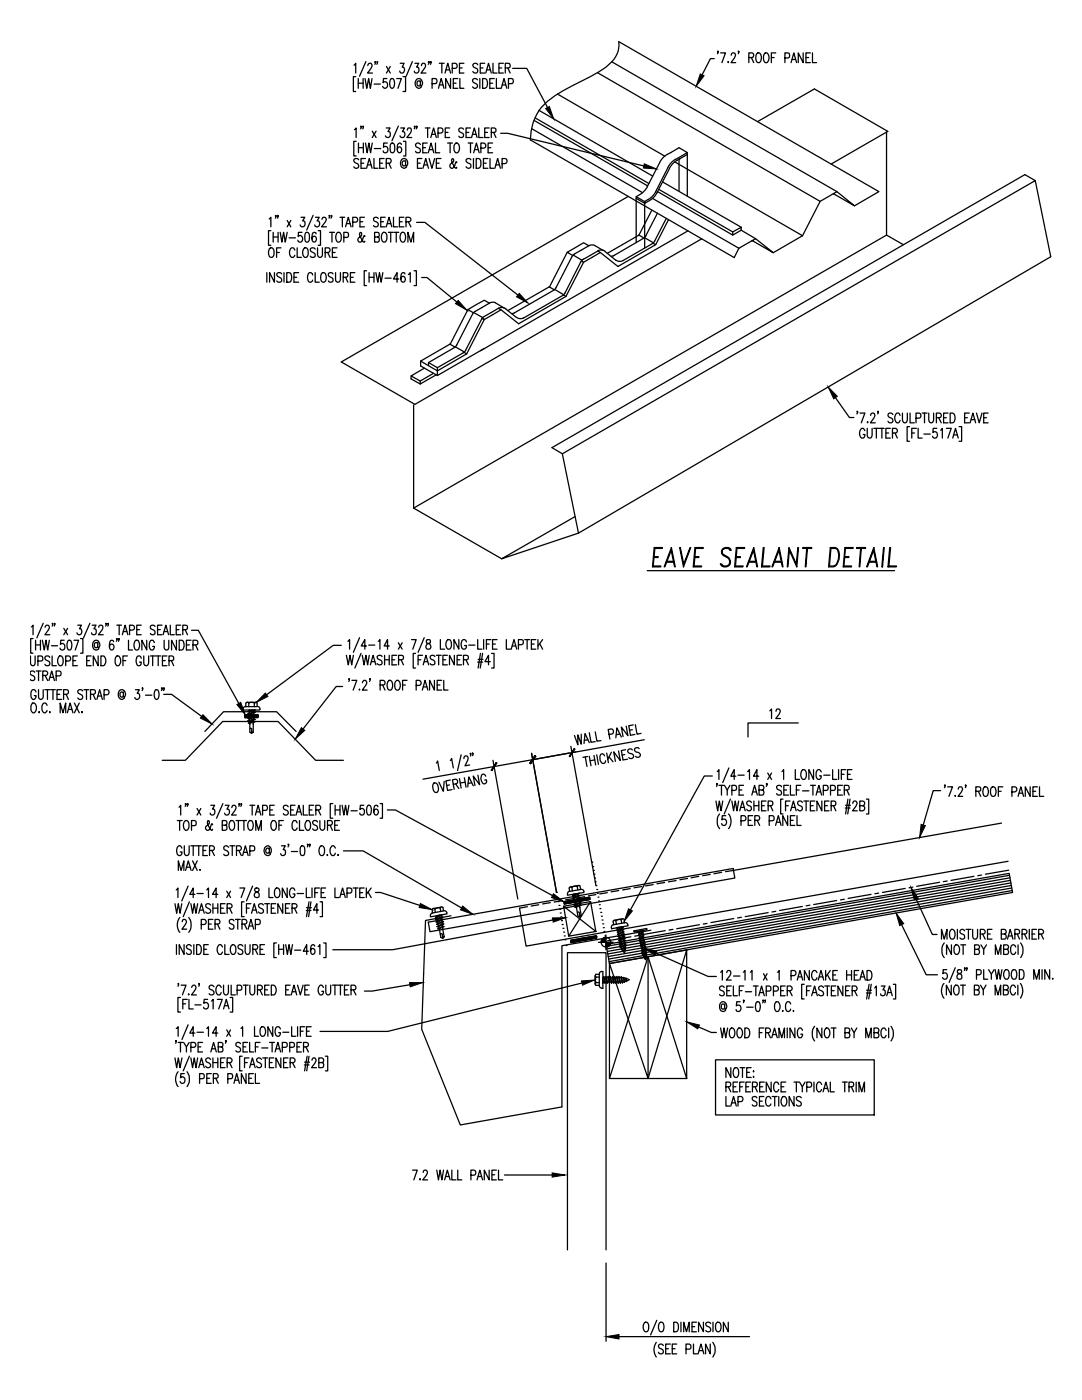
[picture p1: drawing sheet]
<svg xmlns="http://www.w3.org/2000/svg" width="216mm" height="279mm" viewBox="0 0 216 279" stroke-linecap="round" stroke-linejoin="round" font-family="sans-serif">
<g fill="none" stroke="#000" stroke-width=".25">
<path d="M70.6 13l.4-.4v2M71 15.3h-.5v3h.5M71.5 15.7v1.9M71.5 16.6h1M72.5 15.7v1.9M72.8 15.7l.4 1.9 .4-1.9 .3 1.9 .3-1.9M73 12.3l-1.3 2.9M73.4 13.1v-.1a.45 .45 0 0 1 .6-.3 .45 .45 0 0 1 .2 .7l-.9 1.2h1M74.7 16.8h1.2M74.9 12.4h-.1h.1l-.1 .4M75.3 12.4h-.1h.1l-.1 .4M77.1 13.3l.8 1.3"/>
<path d="M77.2 15.7h-.7l-.1 .8a.52 .52 0 0 1 .7-.1 .52 .52 0 0 1 .2 .7 .49 .49 0 0 1-.4 .5 .49 .49 0 0 1-.5-.4M77.9 13.3l-.8 1.3M78 15.8l.3-.1a1.21 1.21 0 0 1 .3 1.5l-.1 .3-.3 .1a1.51 1.51 0 0 1-.2-1.8zM79.1 15.7h1l-.7 1.9M79.9 12.6h.7l-.4 .8a.59 .59 0 0 1 .5 .8 .59 .59 0 0 1-.8 .3l-.2-.3M80.4 15.3h.5v3h-.5M82.3 12.3l-1.2 2.9M82.8 12.6h.8l-.5 .8a.58 .58 0 0 1 .5 .7 .58 .58 0 0 1-.8 .4l-.1-.3M83.9 16.4l-.2-.3a.48 .48 0 0 0-.5 .6 .48 .48 0 0 0 .6 .4l.1-.2M83.9 16.1l.1 1.1a.79 .79 0 0 0 .3-1.1 .79 .79 0 0 0-1.1-.3 .79 .79 0 0 0-.4 1 .73 .73 0 0 0 .5 .7 .73 .73 0 0 0 .8-.2M84.1 13.1l.3-.5 .4 .1 .1 .3v.4l-.9 1.2h1M85.6 12.4h-.1h.1l-.1 .4"/>
<path d="M86 12.4h-.1h.1l-.1 .4M86.2 16.7h.7a.54 .54 0 0 0 .3-.5 .54 .54 0 0 0-.3-.5h-.7v1.9M87.5 17.6l.5-1.9 .6 1.9M87.7 12.6h.9M87.7 16.9h.7M88.2 12.6v2M88.8 14.6l.6-2 .5 2M89 13.9h.7M89.9 15.7v1.9l-1-1.9v1.9M90.2 13.6h.6a.52 .52 0 0 0 .4-.5 .52 .52 0 0 0-.4-.5h-.6v2M90.5 16.6h.5M91.3 15.7h-.8v1.9h.8"/>
<path d="M91.7 13.6h.5M91.8 15.7v1.9h.8M92.6 12.6h-.9v2h.9M95.3 15.9a.5 .5 0 0 0-.7-.2 .5 .5 0 0 0-.3 .6l.7 .4a.51 .51 0 0 1 .1 .8 .51 .51 0 0 1-.8-.2M95.3 12.9a.48 .48 0 0 0-.7-.2 .48 .48 0 0 0 0 .8l.5 .1a.52 .52 0 0 1 .1 .9 .52 .52 0 0 1-.9-.2M95.7 15.7v1.9M95.8 13.6h.6M96.3 15.7h.5a1.15 1.15 0 0 1 0 1.9h-.5zM96.7 12.6h-.9v2h.9M96.9 14.6l.6-2 .5 2M97.1 13.9h.7M97.7 16.6h.6"/>
<path d="M98.4 12.6v2h.8M98.6 15.7h-.9v1.9h.9M99 15.7v1.9h.9M99.6 13.6h.5M100 17.6l.6-1.9 .5 1.9M100.2 16.9h.7M100.4 12.6h-.8v2h.8M100.8 13.6h.7a.49 .49 0 0 0 .3-.5 .49 .49 0 0 0-.3-.5h-.7v2M101.3 13.6l.5 1M101.5 16.7h.6a.54 .54 0 0 0 .3-.5 .54 .54 0 0 0-.3-.5h-.6v1.9M102.3 13.6h2.8l4.1 7.8M111.2 18.8l21.5 12.4"/>
<path d="M119.2 14.5l44.4 25.7-3.5 6.8M122.1 12.3l44.9 25.9M142.5 11.7h-.7l-1.7 3.2M143.3 10.3h-.1v-.1v.5M143.8 10.6h1l-.8 1.9M145.3 12.3v.2zM145.9 11v-.1a.44 .44 0 0 1 .6-.3 .44 .44 0 0 1 .2 .7l-.8 1.2h.9M147.4 10.3l-.1 .1v-.2l.1 .3-.1 .2M149.4 11.5l.9-.1 .1-.3-.1-.5h-.9v1.9M149.9 11.5l.5 1M151.1 10.6h.1a.92 .92 0 0 1 .6 1.4 .49 .49 0 0 1-.7 .4l-.3-.7 .1-.7zM152.6 10.6h.1a.95 .95 0 0 1 .7 1.4 .49 .49 0 0 1-.8 .4l-.3-.7 .1-.7z"/>
<path d="M153.9 11.5h.6M154.8 10.6h-.9v1.9M156.6 11.6h.6l.3-.2-.1-.8h-.8v1.9M157.8 12.5l.6-1.9 .5 1.9M158.1 11.9h.6M160.3 10.6v1.9l-1-1.9v1.9M160.8 11.5h.6M161.7 10.6h-.9v1.9h.9M162.1 10.6v1.9h.8M70.7 25.9l.4-.4v1.9M71.1 28.2h-.5v2.9h.5M71.5 28.5v2"/>
<path d="M71.5 29.5h1M71.6 31.9a.51 .51 0 0 0-.6-.3 .51 .51 0 0 0-.4 .5l.3 .4 .5 .2a.51 .51 0 0 1 0 .8 .51 .51 0 0 1-.8-.2M72 32.6h.6M72.1 25.2h-.1h.1l-.1 .5M72.5 25.2h-.1h.1l-.1 .5M72.5 28.5v2M72.9 28.5l.4 2 .3-2 .3 2 .4-2M72.9 31.6h-.9v2h.9M73.1 33.6l.6-2 .5 2M73.3 32.9h.8M74.3 26.2l.7 1.2M74.6 31.6v2h.8"/>
<path d="M74.7 29.6h1.3M75 26.2l-.7 1.2M75.8 32.6h.5M76.7 31.6h-.9v2h.9M77.1 25.5h.7l-.4 .8a.57 .57 0 0 1 .5 .8 .57 .57 0 0 1-1 0M77.1 32.6l.8-.1 .1-.3-.1-.5-.8-.1v2M77.3 28.5h-.7v.8a.59 .59 0 0 1 .8 .6 .59 .59 0 0 1-.9 .4l-.1-.2M77.6 32.6l.4 1M78 28.7l.4-.2a1.42 1.42 0 0 1 0 2h-.2a.94 .94 0 0 1-.4-1.1zM79.5 25.2l-1.3 2.9M80 25.5h.7l-.4 .8a.56 .56 0 0 1 .5 .8 .56 .56 0 0 1-1 0M80.1 28.8l-.1-.1-.3-.2a1.51 1.51 0 0 0-.2 1.9 .53 .53 0 0 0 .7-.5 .53 .53 0 0 0-.7-.5l-.2 .5"/>
<path d="M80.5 28.2h.5v2.9h-.5M80.9 32.4v-.2a.46 .46 0 0 0-.7 .4 .46 .46 0 0 0 .7 .4v-.2M80.9 32.1l.1 1a.78 .78 0 0 0 .3-1 .78 .78 0 0 0-1-.4 .78 .78 0 0 0-.4 1 .71 .71 0 0 0 .4 .8 .71 .71 0 0 0 .8-.2M81.3 26l.1-.4 .4-.1 .2 .2 .1 .4-.2 .5-.7 .8h1M82.8 25.2h-.1h.1l-.1 .5M83.2 25.2h-.2h.2l-.2 .5M83.3 32.6h.5M83.9 28.8a.53 .53 0 0 0-.5-.3 .53 .53 0 0 0-.5 .3l.1 .5 .8 .5a.44 .44 0 0 1-.2 .7l-.6-.1-.1-.2M84.2 31.6h-.9v2h.9M84.4 29.5h.5M84.4 33.6l.5-2 .6 2M84.6 32.9h.7"/>
<path d="M84.9 25.5h.9M85.2 28.5h-.8v2h.8M85.3 25.5v1.9M85.5 30.5l.5-2 .6 2M85.6 31.6l.6 2 .5-2M85.7 29.9h.6M86 27.4l.5-1.9 .6 1.9M86.2 26.8h.7M86.9 28.5v2h.8M87.1 32.6h.5M87.4 26.6h.6l.3-.3 .1-.4-.2-.3-.8-.1v1.9M88 31.6h-.9v2h.9"/>
<path d="M88.8 26.4h.6M89.3 28.5h1M89.7 25.5h-.9v1.9h.9M89.8 28.5v2M90.8 28.7l.5-.2a1.3 1.3 0 0 1 0 2 .95 .95 0 0 1-.7-1.5zM91.1 32.5l-.1-.2-.3 .7a.58 .58 0 0 1-.8 .5l-.1-.7 .7-.5a.41 .41 0 0 0-.2-.7 .62 .62 0 0 0 0 1.1l.5 .8 .3 .1v-.2M92.5 25.8a.48 .48 0 0 0-.6-.2 .48 .48 0 0 0-.3 .6l.8 .5 .1 .5a.54 .54 0 0 1-.9 0M93 26.4h.5M93.4 28.5h.9M93.9 25.5h-.9v1.9h.9M93.9 28.5v2M94 31.9a.48 .48 0 0 0-.7-.2 .48 .48 0 0 0-.2 .6l.6 .4a.52 .52 0 0 1 .1 .8 .52 .52 0 0 1-.8-.2"/>
<path d="M94.1 27.4l.5-1.9 .6 1.9M94.3 26.8h.7M94.5 31.6v2M94.5 30.5l.6-2 .5 2M94.7 29.9h.7M95 31.6h.5a1.21 1.21 0 0 1 0 2h-.5zM95.5 25.5v1.9h.9M96 29.6h.5l.4-.4a.56 .56 0 0 0-.4-.7h-.5v2M96.5 32.6h.5M96.7 26.4h.6M97.4 31.6h-.9v2h.9M97.4 29.5h.5"/>
<path d="M97.6 25.5h-.9v1.9h.9M97.8 31.6v2h.8M98 26.4h.6a.46 .46 0 0 0 .4-.4 .46 .46 0 0 0-.4-.5h-.6v1.9M98.3 28.5h-.9v2h.9M98.5 26.4l.5 1M98.7 33.6l.6-2 .6 2M98.9 32.9h.7M99.9 26.6h1.4l27.2 6.5M100.2 32.7h.6a.52 .52 0 0 0 .4-.6 .52 .52 0 0 0-.4-.5h-.6v2M106.1 25.7l22.1 12.8M106.5 24l22.7 13.1M106.8 23.5l22.7 13.1"/>
<path d="M107.6 22l22.6 13.2M125.3 39.2l-57.2 33 14.7 8.5 57.2-33M126.9 39.6l1.7 1M126.9 39.3l1.7 .9M126.9 39.6v8.8M129.2 37.2l-.8 1.1-1.5 1v.3M129.3 39.8l-.7 .4M130.2 39.6l17.2 9.9M130.9 38.2l-.5 .7-1 .9M131.1 38.4l-.5 .8-.6 .6-1.4 .8v-.4M131.2 38.2l15 8.7M131.4 37.8l14.8 8.5"/>
<path d="M131.6 32.4l-2.5 4.9M132.2 36.3l15.7 9.1M133.1 30.8l2.4-1.3 1.6 1-2.3 1.3M133.2 30.8l-1.1 .9-.5 .7M133.3 33.4l-2.5 4.8M133.6 33.6l-2.5 4.9M134.6 32.3l25.5 14.7M134.8 31.8l-1 .8-.5 .8M135.1 32l-1 .8-.5 .8M135.7 31.6l-.6 .4M137.1 30.5v.3l-1.6 1v6.2M137.1 30.8v8.3"/>
<path d="M151.2 24.3l11.3-6.5 14.7 8.4-11.4 6.5M166.3 38.7l4.2 2.4-3.5-2.9-3.4 2M176.9 26.3v20.6M206.6 36l-2.1-1.1-94.4 54.4 2.1 1.3 94.4-54.6 3.1 15.2-94.3 55.2-3.2-15.8M53.2 54.4v1.9M53.7 43.7l.3-.3v1.9M53.7 49.7a.54 .54 0 0 1 .7-.2 .54 .54 0 0 1 .3 .7v.4a.57 .57 0 0 1-.6 .8 .57 .57 0 0 1-.5-.8zM54 46h-.4v3h.4M54.5 46.4v1.9M54.5 47.3h1M54.8 54.4v1.9l-1-1.9v1.9M55.1 43.1h-.2h.2l-.2 .4"/>
<path d="M55.2 50.4h.5M55.5 43.1h-.1h.1l-.1 .4M55.5 46.4v1.9M55.9 46.4l.3 1.9 .4-1.9 .3 1.9 .4-1.9M56.1 49.5h-.9v1.9M56.2 54.7a.51 .51 0 0 0-.6-.3 .51 .51 0 0 0-.4 .5l.2 .2 .7 .4 .1 .6a.57 .57 0 0 1-1 0M56.7 54.4v1.9M57.2 54.4h.5a1.17 1.17 0 0 1 0 1.9h-.5zM57.3 44l.7 1.3M57.7 47.5h1.3M58 44l-.7 1.3M58.7 55.3h.5"/>
<path d="M58.8 49.9a.49 .49 0 0 0-.7-.4 1.28 1.28 0 0 0 .1 1.9 .52 .52 0 0 0 .6-.5M59.3 49.5v1.9h.8M59.6 54.4h-.9v1.9h.9M60.1 43.4h.7l-.4 .7a.56 .56 0 0 1 .5 .8 .56 .56 0 0 1-1 0M60.3 46.4h-.8v.8a.57 .57 0 0 1 .8 0 .57 .57 0 0 1 0 .8 .46 .46 0 0 1-.5 .3 .46 .46 0 0 1-.4-.4M60.7 49.5h.1a.59 .59 0 0 1 .7 .7v.4a.58 .58 0 0 1-.6 .8 .58 .58 0 0 1-.5-.8v-.4zM61 46.5l.4-.1a1.42 1.42 0 0 1 0 1.9h-.2a.94 .94 0 0 1-.4-1.1zM62.4 54.9a.47 .47 0 0 0-.5-.5 .47 .47 0 0 0-.4 .5v1a.47 .47 0 0 0 .4 .4 .47 .47 0 0 0 .5-.4M62.5 43l-1.3 2.9M62.9 54.4v1.9h.8M62.9 49.7a.51 .51 0 0 0-.6-.3 .51 .51 0 0 0-.4 .5l.1 .3 .8 .4 .1 .5a.57 .57 0 0 1-1 0M62.9 43.4h.8l-.4 .7a.57 .57 0 0 1 .4 .8 .57 .57 0 0 1-.8 .2l-.1-.2"/>
<path d="M63.1 46.7l-.1-.2-.3-.1a1.02 1.02 0 0 0-.4 1.3l.2 .5a.53 .53 0 0 0 .6-.5 .53 .53 0 0 0-.6-.5l-.2 .5M63.4 49.5v1.6a.47 .47 0 0 0 .5 .3 .47 .47 0 0 0 .4-.3v-1.6M63.5 46h.5v3h-.5M64.2 54.5a.58 .58 0 0 1 .7 0 .58 .58 0 0 1 .2 .6v.5a.57 .57 0 0 1-.6 .7 .57 .57 0 0 1-.5-.7v-.7zM64.2 43.8v-.1a.44 .44 0 0 1 .7-.3 .44 .44 0 0 1 .1 .7l-.8 1.2h.9M64.9 50.4l.8-.1 .2-.3-.2-.5h-.8v1.9M65.4 50.4l.5 1M65.8 43.1h-.2h.2l-.2 .4M65.8 46.4h.9M66.2 43.1h-.2h.2l-.2 .4M66.2 46.4v1.9M66.3 50.4h.6"/>
<path d="M66.4 54.7a.48 .48 0 0 0-.6-.3 .48 .48 0 0 0-.2 .6l.8 .6v.5a.54 .54 0 0 1-.9 0M67 54.4v1.7a.48 .48 0 0 0 .8 0l.1-1.7M67.3 49.5h-1v1.9h1M67.3 46.5l.1-.1a.85 .85 0 0 1 .7 1.2v.3a.49 .49 0 0 1-.5 .4 .49 .49 0 0 1-.5-.4l-.1-.8zM67.8 43.4h1M68.3 43.4v1.9M68.5 55.3h.6l.3-.3a.4 .4 0 0 0-.3-.6h-.6v1.9M68.6 47.4l.8-.1 .1-.3a.48 .48 0 0 0-.3-.6h-.6v1.9M68.9 45.3l.6-1.9 .5 1.9M68.9 55.3l.5 1M69.2 44.6h.6M69.9 55.3h.6"/>
<path d="M70.4 44.3h.8l.2-.3-.1-.5-.3-.1h-.6v1.9M70.8 54.4h-.9v1.9h.9M71.8 44.3h.6M72.7 43.4h-.9v1.9h.9M72.8 47.2l-.1-.2-.3 .8a.51 .51 0 0 1-.3 .5 .51 .51 0 0 1-.6-.2v-.5l.6-.6v-.5l-.1-.1a.65 .65 0 0 0 0 1l.5 .8 .2 .1 .1-.2M73.1 54h-.4v3h.4M73.6 55.3h1M73.6 54.4v1.9M74.6 54.4v1.9M74.7 47.3h.6a.49 .49 0 0 0 .4-.5 .49 .49 0 0 0-.4-.4h-.6v1.9h.6l.3-.2v-.6l-.3-.2M75 54.4l.4 1.9 .3-1.9 .4 1.9 .3-1.9M75.5 43.6a.48 .48 0 0 0-.7-.2 .48 .48 0 0 0-.2 .6l.8 .5 .1 .5a.54 .54 0 0 1-1 0"/>
<path d="M76 44.3h.5M76.4 46.5l.1-.1a.85 .85 0 0 1 .7 1.2v.3a.49 .49 0 0 1-.5 .4 .49 .49 0 0 1-.5-.4l-.1-.8zM76.8 55.5h1.2M76.9 43.4h-.9v1.9h.9M77.1 45.3l.5-1.9 .6 1.9M77.3 44.6h.7M77.5 46.4h.9M78 46.4v1.9M78.5 43.4v1.9h.9M78.6 46.4h1M79.1 46.4v1.9M79.6 55.7h-1.1l.7-1.3v1.9"/>
<path d="M79.7 44.3h.5M80.1 46.5l.1-.1a.92 .92 0 0 1 .6 1.5 .45 .45 0 0 1-.2 .4 .45 .45 0 0 1-.5-.1l-.3-.6v-.5zM80.6 43.4h-.9v1.9h.9M80.8 54.7a.36 .36 0 0 0-.6-.2l-.2 .3a1.8 1.8 0 0 0 .2 1.4 .53 .53 0 0 0 .7-.5 .53 .53 0 0 0-.7-.5l-.2 .5M81 44.3l.8-.1 .2-.3-.1-.4-.3-.1h-.6v1.9M81.4 48.3v-1.9l.6 1.9 .5-1.9v1.9M81.5 54.8l.4-.4v1.9M81.5 44.3l.5 1M82.6 54h.5v3h-.5M83.1 44.4h1.7l18.6 14.5M84.1 55.4h1.1l6 4.9M109.6 57.2l1 .6"/>
<path d="M110.5 57.9l-7.8 4.5M110.7 57.8l1.8 1M111 57.4l-.5 .5M112.3 59l-7.8 4.5M112.4 58.9l.5 .3M112.8 58.4l-.5 .5M112.9 59.2l-9.4 5.4-3.5-2.8M113.2 50.3l-3.5 6.9-8.4 4.8M114.4 50.9l1.7 1.1M115.9 52.3l-3.1 6.1M116 52.1l.4 .2-3.5 6.9M116.4 51.7l2.9-1.6 .5 .3-3.4 1.9"/>
<path d="M116.4 51.7l-.5 .5M117.5 49l-3.2 2-3.4 6.4M117.5 49l-1.1-.6-3.2 1.9 1 .6M118.6 49l1.8 1M118.7 49l-.6-.1-.6 .1M119.3 50.1a1.29 1.29 0 0 1 1.4 .1l2.1 1.7M122.5 51l-.6 .2M127.5 46.9l-6.3 3.7M127.5 46.9l1 .6M128.6 47.4l1.8 1M128.6 40.2v9.3M128.9 47.1l-.5 .5-6 3.5"/>
<path d="M130 42l-2.5 4.9M130.1 48.7l-5.8 3.3a1.29 1.29 0 0 1-1.4-.1M130.3 48.5l.5 .3-7.5 4.4-3.5-2.8M131.2 42.6l-2.4 4.5M133 43.6l-2.3 4.5-.5 .5M133.4 43.9l-2.6 4.9M137.3 46.1l-41.4 23.9M146.2 46.3l1.7-.9v.5l-1.7 1zM147.9 45.9l2.9 1.7M150.1 48l4.2 2.4-3.5-2.8-3.4 1.9M160.1 47l-5.8 3.4M170.5 41.1l4.9-2.9-51.9-29.9a5.2 5.2 0 0 1-2.6 5.1 69.5 69.5 0 0 1-8.5 4.7 12.4 12.4 0 0 0-5.4 4.8l-.6 1.6-.4 1.6-.2 1.8 40.7 23.5 .9-1.9"/>
<path d="M176.9 46.9l-94.4 54.5M176.9 46.9l3.3 1.9M82 75v.6l1.8 1v-.6M83.9 72.1v.9l3.4 1.9M84.7 73.5l-2.7 1.5 1.8 1 2.7-1.5M85.5 72.4l1.8 1M85.5 72.4v.6M87 74.8l-3.2 1.8M89.8 68.7l1 .6M90.6 69.4l-5.1 3M90.9 69.2l1.8 1M92.4 70.4l-5.1 3"/>
<path d="M92.6 70.3l.5 .3M92.9 69.9l-.5 .5M93.1 70.6l-5.8 3.4-3.4-1.9M93.4 61.8l-3.5 6.8-6 3.5M94.3 62.7l-3.1 6.1-.5 .6M94.5 62.4l1.8 1M94.8 62.2l2.8-1.7-1-.6-3.2 1.9 1 .6M94.8 62.1l-.5 .6M96.6 69.6l-9.3 5.3v-1.5M96.6 63.2l-.5 .5-3.2 6.2M98.8 60.4l1.8 1.1M98.9 60.4l-.6-.1-.6 .2"/>
<path d="M99.5 61.5l.5 .3-3.4 2-.4-.3 .4 .3-3.5 6.8M99.5 61.5l-2.9 1.7M99.5 61.5a1.29 1.29 0 0 1 1.4 .1l2.1 1.7M102.7 62.4l-.6 .2M103 63.3a1.29 1.29 0 0 0 1.5 .1M166.7 79.3l2.8 4h.9M82.5 80.8v20.6M171.1 82.2h-.1l.1-.1v.1l-.1 .4M171.6 82.4h1l-.7 2M172.6 86l-.4-.5h-.3a1.3 1.3 0 0 0 0 1.9 .55 .55 0 0 0 .7-.7h-.4M173 85.5l.1 1.7a.44 .44 0 0 0 .4 .2 .44 .44 0 0 0 .4-.2l.1-1.7M173.1 84.2v.2z"/>
<path d="M173.7 82.9v-.1a.45 .45 0 0 1 .7-.3 .45 .45 0 0 1 .1 .7l-.8 1.2h1M174.4 85.5h.9M174.9 85.5v1.9M175.2 82.2h-.1l.1-.1-.1 .5M175.5 85.5h.9M176 85.5v1.9M176.8 86.4h.5M177.7 85.5h-.9v1.9h.9M178.1 86.4l.8-.1 .2-.2-.2-.5-.8-.1v1.9M178.2 82.7a.53 .53 0 0 0-.5-.3 .53 .53 0 0 0-.5 .3l.1 .5 .7 .3a.49 .49 0 0 1-.2 .9l-.5-.1-.1-.2M178.6 86.4l.5 1M179.6 82.9a.49 .49 0 0 0-.8-.4 1.34 1.34 0 0 0 .2 1.9 .52 .52 0 0 0 .6-.5"/>
<path d="M180.1 82.4v1.4a.49 .49 0 0 0 .2 .5 .49 .49 0 0 0 .5 0l.2-.5v-1.4M181.5 85.1h-.5v3h.5M181.6 82.4v2h.8M181.9 86.4h.6M182.8 83.5h.6a.52 .52 0 0 0 .4-.6 .52 .52 0 0 0-.4-.5h-.6v2M182.9 85.5h-1v1.9M183.2 85.5v1.9h.8M184 82.4h1M184.3 86.6h1.3M184.5 82.4v2M185.3 82.4v1.4a.49 .49 0 0 0 .3 .5 .49 .49 0 0 0 .5 0l.2-.5v-1.4M186.8 83.4l.8-.1 .2-.3-.1-.4-.3-.2h-.6v2"/>
<path d="M186.9 85.5h-.7v.7a.59 .59 0 0 1 .9 .6 .59 .59 0 0 1-.9 .5l-.1-.2M187.3 83.4l.5 1M187.7 85.9l.3-.4v1.9M188.3 83.4h.5M188.8 85.5h1l-.7 1.9M189.2 82.4h-.9v2h.9M189.6 82.4h.5a1.16 1.16 0 0 1 0 2h-.5zM190.1 87.4l.6-1.9 .5 1.9M190.3 86.8h.7M191.4 85.1h.5v3h-.5M192.5 83.4h.5M193.4 82.4h-.9v2h.9"/>
<path d="M193.6 84.4l.5-2 .6 2M193.8 83.7h.7M194.8 82.4l.6 2 .5-2M196.3 83.4h.5M197.2 82.4h-.9v2h.9M82.5 101.4l17.6 10.1M114.8 103.1l-14.7 8.4 15.3-5.1M129.1 113.9h49.4M130.5 111.1h.8v.2h-.8M130.5 109.3h1.7v.1h-1.5l-.4 3.6h1.6v.1h-1.7zM132.9 112.2h1.7M133 112h1.4"/>
<path d="M134 109.3l.7 3.8h-.1l-.7-3.3-1.2 3.3h-.2zM135.6 109.3h.1l.7 3.3 1.3-3.3h.1l-1.4 3.8zM138.6 111.1h.9l-.1 .2h-.8M138.7 109.3h1.6v.1h-1.5l-.3 3.6h1.5v.1h-1.7zM144.3 109.4a1.07 1.07 0 0 1 1.6 .4h-.2l-.2-.2a1.01 1.01 0 0 0-1.4 .2v.4a2.05 2.05 0 0 0 1.3 1.1 1.08 1.08 0 0 1 0 1.6 1.08 1.08 0 0 1-1.7-.3h.3l.1 .1a.94 .94 0 0 0 1.4-.1 1.02 1.02 0 0 0-.4-1.3l-.7-.4a.88 .88 0 0 1-.1-1.5zM146.9 109.3h1.7v.1h-1.5l-.3 3.6h1.5l-.1 .1h-1.6zM146.9 111.1h.8v.2h-.8M149.3 112.2h1.6M149.5 112h1.3M150.4 109.3l.8 3.8h-.2l-.6-3.3-1.3 3.3h-.1zM152.3 109.3h.2l-.4 3.7h1.6l-.1 .1h-1.6zM154.4 112.2h1.7"/>
<path d="M154.5 112h1.4M155.5 109.3l.7 3.8h-.1l-.7-3.3-1.2 3.3h-.2zM157.4 109.3l1.5 3.3 .3-3.3h.1l-.3 3.8-1.5-3.3-.3 3.3h-.1zM160.2 109.3h1.8v.1h-1.8zM161 109.4l-.3 3.7h.1l.3-3.7M165.7 109.3h1a1.43 1.43 0 0 1 .8 1.4 3.4 3.4 0 0 1-.8 2.3l-.4 .1h-1zM165.8 109.4h.9a1.14 1.14 0 0 1 .7 1.3 3.6 3.6 0 0 1-.6 2l-.5 .3h-.8zM168.6 111.1h.8v.2h-.8M168.6 109.3h1.7l-.1 .1h-1.5l-.3 3.6h1.5v.1h-1.6zM170.9 109.3h1.8v.1h-1.8zM171.7 109.4l-.3 3.7h.2l.3-3.7M173.3 112.2h1.6"/>
<path d="M173.4 112h1.4M174.4 109.3l.7 3.8h-.1l-.7-3.3-1.2 3.3h-.2zM176.3 109.3h.1l-.3 3.8h-.1zM177.5 109.3h.2l-.3 3.7h1.5l-.1 .1h-1.6zM6.1 130.9v1.4a.49 .49 0 0 0 .2 .5 .49 .49 0 0 0 .5 0l.2-.5v-1.4M6.3 125.1l.3-.3v1.9M6.6 127.4h-.5v3h.5M6.9 134.2a.48 .48 0 0 0-.6-.3 .48 .48 0 0 0-.3 .6l.9 .6v.5a.54 .54 0 0 1-.9 0M7.1 127.8v1.9M7.1 128.7h1M7.2 138.1a.49 .49 0 0 0-.8-.4 1.47 1.47 0 0 0 .1 1.9h.3l.4-.5v-.3h-.4M7.2 133.9h1"/>
<path d="M7.6 131.9h.6l.3-.1-.1-.8-.8-.1v2M7.7 137.6v1.4a.47 .47 0 0 0 .5 .6 .47 .47 0 0 0 .4-.6v-1.4M7.7 133.9v1.9M8.1 127.8v1.9M8.5 127.8l.3 1.9 .4-1.9 .3 1.9 .3-1.9M8.5 134.8l.8-.1 .2-.2-.1-.4-.2-.2h-.7v1.9M8.6 124.4l-1.2 2.9M9 137.6h.9M9 125.2v-.1a.44 .44 0 0 1 .6-.3 .44 .44 0 0 1 .2 .7l-.8 1.2h.9M9 134.8l.5 1M9.5 137.6v2M9.8 135.8l.5-1.9 .6 1.9"/>
<path d="M9.9 131.2a.53 .53 0 0 0-.5-.3 .53 .53 0 0 0-.4 .3l.1 .5 .7 .4a.44 .44 0 0 1-.2 .8l-.5-.1-.1-.2M10 135.2h.7M10.1 137.6h.9M10.3 128.9h1.2M10.4 130.9v2h.8M10.5 124.5h-.1h.1l-.1 .4M10.6 137.6v2M11 124.5h-.2h.2l-.2 .4M11.2 134.9l.9-.1v-.7l-.3-.2h-.6v1.9M11.4 138.6h.5M11.8 131l.1-.1a.87 .87 0 0 1 .7 1.2v.3a.49 .49 0 0 1-.8 .4l-.3-.7v-.4zM12.3 137.6h-.9v2h.9"/>
<path d="M12.7 138.6h.6l.4-.4a.4 .4 0 0 0-.4-.6h-.6v2M12.7 125.4l.8 1.3M12.8 127.8h-.7v.8a.59 .59 0 0 1 .8 0 .59 .59 0 0 1 0 .8 .49 .49 0 0 1-.5 .3 .49 .49 0 0 1-.4-.4M13.1 131.9h.6l.4-.3a.56 .56 0 0 0-.4-.7h-.6v2M13.2 138.6l.5 1M13.5 125.4l-.8 1.3M13.6 127.9l.3-.1a1.21 1.21 0 0 1 .4 1.5l-.2 .3-.3 .1a1.21 1.21 0 0 1-.4-1.5zM14.5 131.8h.6M14.8 127.8h.9l-.7 1.9M15.4 130.9h-.9v2h.9M15.5 124.8h.7l-.3 .7a.56 .56 0 0 1 .4 .8 .56 .56 0 0 1-.9 .2v-.2M16.1 127.4h.4v3h-.4"/>
<path d="M16.5 137.9a.51 .51 0 0 0-.6-.3 .51 .51 0 0 0-.4 .5l.1 .3 .8 .3a.51 .51 0 0 1-.1 .8 .51 .51 0 0 1-.8-.2M16.7 137.6h1M17.3 137.6v2M17.3 131.8h.6M17.9 124.4l-1.2 2.9M18.1 138.6h.6l.3-.4a.4 .4 0 0 0-.3-.6h-.6v2M18.2 130.9h-.9v2h.9M18.4 124.8h.8l-.5 .7a.58 .58 0 0 1 .5 .7 .58 .58 0 0 1-.8 .4l-.1-.3M18.6 138.6l.4 1M19.3 139.6l.6-2 .5 2M19.5 128.5l-.2-.3a.48 .48 0 0 0-.5 .6 .48 .48 0 0 0 .6 .4l.1-.2M19.5 128.2l.1 1.1a.76 .76 0 0 0 .2-1.1 .76 .76 0 0 0-1.1-.2 1.01 1.01 0 0 0-.2 1 1.01 1.01 0 0 0 .8 .7l.4-.3"/>
<path d="M19.5 138.9h.7M19.6 130.9v2l-1-2v2M19.7 125.2l.1-.3a.51 .51 0 0 1 .7 .1 .51 .51 0 0 1-.2 .7l-.7 1h1M20.1 130.9h.5a1.16 1.16 0 0 1 0 2h-.5zM20.8 138.7h.6l.3-.4a.5 .5 0 0 0-.3-.7h-.6v2M21.2 124.5h-.1h.1l-.1 .4M21.6 124.5h-.1h.1l-.1 .4M22.7 128.1a.39 .39 0 0 0-.7-.2l-.1 .3a1.28 1.28 0 0 0 .4 1.5 .56 .56 0 0 0 .5-.6 .56 .56 0 0 0-.8-.5l-.2 .5M23.2 131l.2-.1a.95 .95 0 0 1 .6 1.5 .49 .49 0 0 1-.8 .4l-.2-.7v-.7zM23.3 124.8h.9M23.4 127.5h-.2h.2l-.2 .5M23.8 127.5h-.1h.1l-.1 .5"/>
<path d="M23.8 124.8v1.9M24.4 126.7l.6-1.9 .5 1.9M24.5 131.8h.6M24.6 126h.7M24.6 138.4l-.2-.3a.51 .51 0 0 0-.5 .5 .51 .51 0 0 0 .5 .5l.2-.3M24.6 138.1l.1 1a.78 .78 0 0 0 .3-1 .78 .78 0 0 0-1-.4 .78 .78 0 0 0-.4 1 .7 .7 0 0 0 .4 .8 .7 .7 0 0 0 .8-.2M25.4 130.9h-.9v2M25.6 127.8v1.9h.8M25.9 125.7h.5l.3-.1 .1-.5-.1-.2-.8-.1v1.9M27 127.9a.58 .58 0 0 1 .7 0 .58 .58 0 0 1 .1 .6v.8a.47 .47 0 0 1-.5 .4 .47 .47 0 0 1-.5-.4l-.1-.8zM27 137.6h.8l-.4 .8a.58 .58 0 0 1 .4 .8 .58 .58 0 0 1-.8 .2l-.1-.2M27.3 125.7h.5"/>
<path d="M28.2 124.8h-.9v1.9h.9M28.2 131.4a.47 .47 0 0 0-.5-.5 .47 .47 0 0 0-.5 .5v1a.5 .5 0 0 0 .7 .4 .5 .5 0 0 0 .3-.7h-.4M28.5 137.3l-.1 .2-.1-.2h.2l-.2 .5M28.7 130.9v1.4a.49 .49 0 0 0 .2 .5 .49 .49 0 0 0 .5 0l.3-.5v-1.4M29 138.7h1.3M29.3 127.8v1.9l-1-1.9v1.9M30 130.9h1M30.5 130.9v2M30.8 128.2a.49 .49 0 0 0-.8-.3 1.44 1.44 0 0 0 .2 1.8 .55 .55 0 0 0 .6-.7h-.3M30.9 125a.48 .48 0 0 0-.6-.2 .48 .48 0 0 0-.3 .6l.9 .6v.4a.54 .54 0 0 1-.9 0M31 137.7l.3-.1a1.21 1.21 0 0 1 .4 1.6l-.2 .3-.3 .1a1.51 1.51 0 0 1-.2-1.9zM31.1 130.9h1"/>
<path d="M31.4 125.7h.6M31.6 130.9v2M32.3 124.8h-.9v1.9h.9M32.4 137.3l-.1 .2-.1-.2h.2l-.2 .5M32.4 131.8h.6M32.5 126.7l.6-1.9 .5 1.9M32.7 138.6h1.5l6 4.4M32.8 127.8v1.4a.49 .49 0 0 0 .2 .5 .49 .49 0 0 0 .5-.1l.2-.4v-1.4M32.8 137.3l-.1 .2-.1-.2h.2l-.2 .5M32.8 126h.6M33.3 130.9h-.9v2h.9M33.7 131.8h.6a.49 .49 0 0 0 .4-.4 .49 .49 0 0 0-.4-.5h-.6v2"/>
<path d="M34 124.8v1.9h.8M34.2 131.8l.5 1.1M35.2 125.7h.5M35.2 127.8v1.9l-1-1.9v1.9M35.8 127.8h.5a1.22 1.22 0 0 1 0 1.9h-.5zM36.1 124.8h-.9v1.9h.9M36.5 125.7h.6a.46 .46 0 0 0 .3-.5 .46 .46 0 0 0-.3-.4h-.6v1.9M36.9 125.7l.5 1M37.2 128.7h.6M38.1 127.8h-.9v1.9h.9M38.2 125.8h1.4l8.1 14.6M38.5 128.7h.6a.49 .49 0 0 0 .4-.5 .49 .49 0 0 0-.4-.4h-.6v1.9"/>
<path d="M39 128.7l.5 1M68.1 128.8h-1.6l-13.3 9.9M68.4 137h-1.3l-6.6 8.5M69.1 130.8l.4 1.9 .3-1.9 .4 1.9 .3-1.9M69.4 128l.4-.4v2M69.7 135.5h-.1h.1l-.1 .5M70.2 135.8h1l-.7 1.9M71.7 137.6v.1zM71.7 127.3l-1.2 2.9M72 130.4l-1.2 2.9M72.3 130.8l.3 1.9 .4-1.9 .3 1.9 .4-1.9M72.3 136.2a.45 .45 0 0 1 .7-.4 .45 .45 0 0 1 .1 .7l-.8 1.2h1"/>
<path d="M73.1 128.9h-1l.7-1.3v2M73.6 128.7h1.2M73.9 135.5h-.2h.2l-.2 .5M73.9 132.7l.6-1.9 .5 1.9M74.1 132.1h.7M75.5 128l.3-.4v2M75.8 136.7h.7a.48 .48 0 0 0 .3-.5 .48 .48 0 0 0-.3-.4h-.7v1.9M76.2 131a.48 .48 0 0 0-.6-.2 .48 .48 0 0 0-.3 .6l.8 .5a.51 .51 0 0 1-.1 .8 .51 .51 0 0 1-.7-.3M76.4 136.7l.4 1M76.7 130.8v1.9M76.7 131.7h1M77.4 136.1l.3-.3a.92 .92 0 0 1 .6 1.5 .47 .47 0 0 1-.5 .4 .47 .47 0 0 1-.5-.4l-.1-.8z"/>
<path d="M77.7 128.9h-1l.6-1.3v2M77.7 130.8v1.9M78.2 131.7h.6M79 135.9l.4-.1a1.3 1.3 0 0 1 0 1.9 .59 .59 0 0 1-.6-.7v-.8zM79.1 130.8h-.9v1.9h.9M79.5 128.3l.7 1.3M79.5 131.7h.7a.46 .46 0 0 0 .3-.5 .46 .46 0 0 0-.3-.4h-.7v1.9M80 131.7l.5 1M80.2 128.3l-.7 1.3M80.3 136.7h.6M81.2 135.8h-.9v1.9M82.1 127.6h.9l-.6 2"/>
<path d="M82.9 130.4h-.4v2.9h.4M83 136.8h.6l.4-.3a.56 .56 0 0 0-.4-.7h-.6v1.9M83.4 131.7h.6M84.3 137.7l.5-1.9 .6 1.9M84.3 130.8h-.9v1.9M84.4 132.7l.6-1.9 .5 1.9M84.5 137.1h.7M84.7 127.3l-1.3 2.9M84.7 132.1h.6M85.1 127.7v.6a.7 .7 0 0 1 .8 .4 .7 .7 0 0 1-.3 .9 .6 .6 0 0 1-.7-.7 .6 .6 0 0 1 .8-.5l.1-.1a.43 .43 0 0 0-.2-.7zM86.7 135.8v1.9l-1-1.9v1.9M86.8 131a.48 .48 0 0 0-.7-.2 .48 .48 0 0 0-.2 .6l.8 .6 .1 .4a.54 .54 0 0 1-1 0"/>
<path d="M87.1 130.8h.9M87.2 136.7h.6M87.5 130.8v1.9M87.9 127.6v2h.8M88.1 135.8h-.9v1.9h.9M88.4 131.7h.5M88.5 135.8v1.9h.9M89.3 127.7l.1-.1a.59 .59 0 0 1 .7 .8v.4a.53 .53 0 0 1-.4 .7 .53 .53 0 0 1-.6-.4l-.1-.7zM89.3 130.8h-.9v1.9h.9M90.7 130.8v1.9l-1-1.9v1.9M91.2 131.7h.6M91.6 127.6v2l-1-2v2"/>
<path d="M92.1 130.8h-.9v1.9h.9M92.5 131.7h.6a.46 .46 0 0 0 .4-.5 .46 .46 0 0 0-.4-.4h-.6v1.9M93 131.7l.5 1M93.1 128.1a.49 .49 0 0 0-.5-.5 .49 .49 0 0 0-.5 .5v1a.51 .51 0 0 0 .6 .4 .51 .51 0 0 0 .4-.7h-.4M93.5 128.7h1.3M95.3 127.6v2h.9M95.3 132.1h1M95.4 131.6h1M95.9 130.4l-.5 2.9M96.3 130.4l-.5 2.9M96.5 127.6v2M97.1 128.5h.5"/>
<path d="M97.8 132.1h-1l.7-1.3v1.9M97.9 127.6h-.8v2M98.1 130.4h.5v2.9h-.5M98.3 128.5h.5M99.2 127.6h-.9v2h.9M101 127.6v2h.9M102 129.6l.6-2 .5 2M102.2 128.9h.7M103.4 128.7l.9-.2 .1-.7-.3-.2h-.7v2M104.7 127.6h1M105.2 127.6v2M106 128.5h.6"/>
<path d="M106.9 127.6h-.9v2h.9M107.3 127.6v2M107.7 128.5l.6 1.1M108.3 127.6l-1 1.3M6.4 140.4l.1-.1a.95 .95 0 0 1 .7 1.5l-.4 .5h-.3a1.47 1.47 0 0 1-.1-1.9zM7.7 142.1l.1-.1v.3zM9.4 140.8a.49 .49 0 0 0-.8-.4 1.4 1.4 0 0 0 .2 1.9h.2l.4-.5M9.9 142v.3zM12 142.3v-2l.6 2 .5-2v2M13.4 142.3l.6-2 .5 2M13.7 141.6h.6M14.8 140.3l1 2"/>
<path d="M15.8 140.3l-1 2M16.3 142.1l.1-.1v.3zM32.4 151.7h4.6l7.4-7.7h11.1l7.5 7.7h5.5M40.9 146l3.7-4h10.6l3.9 4M48.8 142.9h.1M48.8 142.8h.1M48.8 142.6h2.6v.6h-2.6zM48.9 143.1h.1M48.9 143h.1M48.9 143.2h.1M48.9 142.7h.1M49 142.9h.1"/>
<path d="M49 142.8h.1M49 143.1h.1M49 143h.1M49 141a.57 .57 0 0 0-.5 .7h3.3v-.2M49.1 142.7h.1M49.1 140.3v.7M49.1 143h.1M49.1 142.8h.1M49.1 143.2h.1M49.1 143.1h.1M49.2 142.8h.1M49.2 142.7h.1"/>
<path d="M49.2 143.1h.1M49.2 143h.1M49.2 142.9h.1M49.3 143.2h.1M49.3 142.7h.1M49.3 142.9h.1M49.3 142.8h.1M49.3 143.1h.1M49.3 143h.1M49.3 140.2h1.7M49.4 142.7h.1M49.4 143h.1"/>
<path d="M49.4 142.8h.1M49.5 143.2h.1M49.5 143.1h.1M49.5 142.4l1.2-.3 .2 .1-1.3 .4zM49.5 143.8l1.2-.3 .2 .1-1.3 .3zM49.5 142.9l1.2-.3h.2l-1.3 .4zM49.5 142.8h.1M49.5 142.7h.1M49.6 143h.1M49.6 142.9h.1M49.6 144.3l1.1-.3 .1 .1-1.1 .3zM49.6 143.2h.1"/>
<path d="M49.6 143.1h.1M49.6 142.8h.1M49.6 142.7h.1M49.6 140.3v.7M49.6 140.3a.32 .32 0 0 0-.5 0M49.7 143.1h.1M49.7 143h.1M49.7 142.7h.1M49.7 142v.3M49.7 142.5v.3M49.7 143l.1 .3M49.8 143h.1"/>
<path d="M49.8 142.8h.1M49.8 143.4v.3M49.8 143.2h.1M49.8 143.1h.1M49.8 143.9v.3M49.8 144.4l.1 1.7 .3 .3M49.9 145.4h.2l.1 .1M49.9 142.8h.1M49.9 142.7h.1M49.9 143h.1M49.9 142.9h.1M49.9 143.2h.1"/>
<path d="M49.9 143.1h.1M50 142.8h.1M50 142.7h.1M50 143.1h.1M50 143h.1M50 142.9h.1M50.1 142.7h.1M50.1 142.9h.1M50.1 142.8h.1M50.2 143.2h.1M50.2 143.1h.1M50.2 142.8h.1"/>
<path d="M50.2 142.6h.1M50.2 143h.1M50.2 142.9h.1M50.2 145.6v.7M50.3 143.2h.1M50.3 143.1h.1M50.3 142.8h.1M50.3 142.7h.1M50.4 143h.1M50.4 142.9h.1M50.4 141.7l-.9 .3 .1 .1 1.3-.4h-1.2v.2M50.4 143.1h.1"/>
<path d="M50.4 142.8h.1M50.4 142.7h.1M50.5 143.2h.1M50.5 143.1h.1M50.5 142.8h.1M50.5 144.2v1.9l-.3 .3M50.5 144.5h.1M50.6 146.1h-.3l-.1 .3M50.6 143h.1M50.6 142.9h.1M50.6 143.7l-.1 .3M50.6 143.2h.1"/>
<path d="M50.6 143.1h.1M50.6 141.8v.3M50.6 142.3v.3M50.6 142.7v.4M50.6 143.2v.3M50.7 142.8h.1M50.7 142.7h.1M50.7 143h.1M50.7 142.9h.1M50.7 143l-1.2 .4 .1 .1 1.3-.4M50.7 143l.2 .1M50.7 143.1h.1"/>
<path d="M50.7 140.3v.7M50.8 142.8h.1M50.8 142.7h.1M50.8 143.2h.1M50.8 143.1h.1M50.8 142.9h.1M50.9 143h.1M50.9 142.9h.1M50.9 142.8h.1M51 143.2h.1M51 143.1h.1M51 142.8h.1"/>
<path d="M51 142.7h.1M51 143h.1M51 142.9h.1M51.1 143.1h.1M51.1 142.8h.1M51.1 142.7h.1M51.2 143.1h.1M51.2 142.9h.1M51.3 142.8h.1M51.3 143.2h.1M51.3 143.1h.1M51.3 143h.1"/>
<path d="M51.3 140.3v.7h-2.3M51.3 140.3a.31 .31 0 0 0-.5 0 .99 .99 0 0 0-1.1 0M51.3 142.7h.1M51.4 141l.4 .2 .1 .3M51.4 143h.1M51.4 142.9h.1M86.5 156.4l.1-.1a1.02 1.02 0 0 1 .8 1.5l-.2 .3a1.02 1.02 0 0 1-.8-1.5zM87.1 152.3l.2-.4 .4 1.9M88.6 155.9l-.1 2-.9-1.8M89.7 156.6l-.6 .2M89.9 151.8l.2-.4 .4 1.9M89.9 155.7l-.9 .1 .3 1.9 .9-.1"/>
<path d="M90.5 156.5l.5-.1 .3-.2v-.4l-.2-.3-.8 .1 .3 1.9M90.9 156.4l.7 1M91.7 155.4l.3 1.9M92 150.6l-.7 3.2M92.6 151.4v-.1a.44 .44 0 0 1 .6-.4l.2 .5-.6 1.4 .9-.1M92.7 155.2l.3 1.9M92.8 156.1l-1 .2M93.9 150.4v.1l-.1-.1h.1l.1 .2-.1 .3M94.1 156.2l-.7 .2M94.3 150.3h-.1l.2 .2-.1 .3M94.4 156.8l-.9-1.8-.2 2M95.4 154.7l.3 1.9-1.3-1.7 .4 1.9"/>
<path d="M96.9 154.9a.47 .47 0 0 0-.5-.4 .47 .47 0 0 0-.4 .6l.2 1a.5 .5 0 0 0 .7 .3 .5 .5 0 0 0 .2-.8l-.4 .1M98.4 151.7l4.9 27.7M113.6 150.3l-7.3 1.3M113.9 148.9l5 27.8M114.9 150l-30.5 5.5M116 146.5v2l-.7-1.8v1.9l-.7-1.8M116.8 151.1l.3 1.9M117.2 151l-.9 .1M117.3 147.6l-.7 .2M117.6 148.2l-.9-1.8-.2 2M117.6 146.2l.3 1.9 .9-.1M117.6 150.9l.3 1.9"/>
<path d="M118.5 150.8l.4 1.9M118.7 151.7l-.9 .1M118.8 146.1l.3 1.8 .8-.1M119.1 150.6l.3 1.9M120.6 150.8a.48 .48 0 0 0-.8-.2 1.3 1.3 0 0 0 .5 1.8 .51 .51 0 0 0 .5-.6M121.1 150.3l.3 1.9M121.5 146.6l.6-.1a.54 .54 0 0 0 .3-.6 .54 .54 0 0 0-.5-.4l-.5 .1 .3 1.9M121.5 151.1l.8 .9M122 150.1l-.7 1.5M123.4 149.9l.4 1.9-1.3-1.8 .3 1.9M123.7 146.5l-.7 .1M124 147.1l-.9-1.8-.2 1.9"/>
<path d="M124.7 150.6l-.6 .1M124.8 149.6l-.8 .2 .3 1.9 .9-.2M125 144.9l.3 1.9-1.3-1.7 .3 1.9M126.2 149.7a.48 .48 0 0 0-.7-.2 .48 .48 0 0 0-.1 .7l.7 .2a.52 .52 0 0 1 .2 .9 .52 .52 0 0 1-.8-.1M126.2 145.6l-.6 .1M126.4 144.7l-.9 .1 .3 1.9 .9-.1M126.8 144.6l.3 1.9 .8-.1M127.5 149.4a.48 .48 0 0 0-.6-.1 .48 .48 0 0 0-.2 .6l.7 .3a.52 .52 0 0 1 .3 .8 .52 .52 0 0 1-.9-.1M128.6 147.6l-14.4 2.6M142.1 154.9h-1.6l-14.7 26.7M142.9 159.9l.3 1.9 .3-1.9 .4 1.9 .3-1.9M143.1 154l.4-.4v1.9"/>
<path d="M143.1 156.5l-.1 .1v-.2l.1 .2-.1 .3M143.5 156.7h.9M144 156.7v2M144.6 156.7l.5 1v1M145.4 153.3l-1.2 2.9M145.7 156.7l-.6 1M145.7 159.5l-1.2 2.9M146 159.9l.4 1.9 .3-1.9 .4 1.9 .3-1.9M146 157.7h.8l.2-.3a.48 .48 0 0 0-.4-.7h-.6v2M146.8 154.9h-1l.7-1.3v1.9M147.3 154.7h1.2M147.5 157.7h.5"/>
<path d="M148.4 156.7h-.9v2h.9M149.2 154l.3-.4v1.9M150 158.7l.6-2 .5 2M150.2 158h.7M150.4 159.9v1.9M151.4 154.9h-1l.6-1.3v1.9M151.4 159.9v1.9M151.5 157.7l.8-.1 .1-.3-.1-.5-.8-.1v2h.6l.2-.1 .1-.3a.5 .5 0 0 0-.3-.6M152.9 159.9h-.9v1.9h.9M153.1 156.5h-.2l.1-.1 .1 .1-.2 .4M153.2 154.3l.8 1.2M153.6 141.9l.4-.4v1.9"/>
<path d="M154 154.3l-.8 1.2M154.8 142v-.1a.44 .44 0 0 1 .7-.4 .44 .44 0 0 1 .1 .7l-.8 1.2h.9M155.9 157a.53 .53 0 0 0-.4-.3 .53 .53 0 0 0-.5 .3l.1 .5 .8 .4a.47 .47 0 0 1-.3 .8l-.5-.1-.1-.2M156 154l.4-.4v1.9M156.2 159.5h-.4v2.9h.4M156.4 157.7h.6M157.3 156.7h-.9v2h.9M157.6 159.9h-.9v1.9M157.7 156.7v2h.9M158.7 153.6v1.9h.8M158.9 157.7h.6M159.3 144.3h-10v2.8"/>
<path d="M159.8 156.7h-.9v2M160.1 153.7l.1-.1a.87 .87 0 0 1 .7 1.2v.3a.49 .49 0 0 1-.8 .4l-.3-.7v-.4zM160.1 157.8h1.3M160.4 159.9h1M160.9 159.9v1.9M161.7 156.7h1M162.2 156.7v2M162.3 153.6v1.9l-.9-1.9v1.9M162.6 159.9h-.9v1.9h.9M162.8 158.7l.6-2 .5 2M163.1 158h.6M163.9 154.1a.49 .49 0 0 0-.8-.4 1.37 1.37 0 0 0 .2 1.8 .54 .54 0 0 0 .6-.7h-.4"/>
<path d="M164 159.9v1.9l-1-1.9v1.9M164.3 157.7h.6a.54 .54 0 0 0 .4-.5 .54 .54 0 0 0-.4-.5h-.6v2M164.4 154.7h1.2M165.4 159.9h-.9v1.9h.9M165.7 157.7h.7a.54 .54 0 0 0 .3-.5 .54 .54 0 0 0-.3-.5h-.7v2M166.1 153.6v1.9h.9M167.2 157.7h.5M167.3 153.6v1.9M167.9 154.5h.5M168.1 156.7h-.9v2h.9M168.5 157.7h.6a.49 .49 0 0 0 .4-.5 .49 .49 0 0 0-.4-.5h-.6v2M168.8 153.6h-.9v1.9"/>
<path d="M169 157.7l.4 1M169.1 154.5h.6M169.2 159.5l-.5 2.9M169.6 159.5l-.5 2.9M170 153.6h-.9v1.9h.9M172.9 159.5h.4v2.9h-.4M187.7 157.8h-1.5l-2 6.8M188.6 156.7h-.1h.1l-.1 .5M189.1 157h1l-.8 1.9M190.5 158.8h.2zM191.2 157.5v-.1a.44 .44 0 0 1 .6-.3 .44 .44 0 0 1 .2 .6l-.8 1.2h.9M192.7 156.7h-.1h.1l-.1 .5"/>
<path d="M194.7 157.9h.7a.46 .46 0 0 0 .3-.4 .46 .46 0 0 0-.3-.5h-.7v1.9M195.2 157.9l.5 1M196.4 157.1a.58 .58 0 0 1 .6 .1 .58 .58 0 0 1 .2 .5l-.1 .8a.47 .47 0 0 1-.4 .5 .47 .47 0 0 1-.5-.5l-.1-.8zM197.9 157.1a.58 .58 0 0 1 .6 .1 .58 .58 0 0 1 .2 .5v.8a.53 .53 0 0 1-.7 .4 .53 .53 0 0 1-.4-.7l.1-.7zM199.2 157.9h.6M200.1 157h-.9v1.9M201.9 158h.6a.52 .52 0 0 0 .4-.5 .52 .52 0 0 0-.4-.5h-.6v1.9M203.1 158.9l.6-1.9 .5 1.9M203.4 158.3h.6M205.6 157v1.9l-1-1.9v1.9M206.1 157.9h.6M207 157h-.9v1.9h.9"/>
<path d="M207.4 157v1.9h.9M35.2 177.6l.3-.4v1.9M35.4 163.8h1M35.6 173.7v-1.9l.5 1.9 .6-1.9v1.9M35.7 161.1l.4-.4v2M35.8 163.8v1.9M36.3 169.3l-.3-.5h-.3a1.3 1.3 0 0 0 0 1.9 .55 .55 0 0 0 .6-.7h-.3M36.8 168.8l.1 1.7a.44 .44 0 0 0 .4 .2 .44 .44 0 0 0 .4-.2v-1.7M36.9 163.8h.1a.95 .95 0 0 1 .7 1.4l-.4 .5h-.3a1.34 1.34 0 0 1-.1-1.9zM37 173.7l.6-1.9 .5 1.9M37.1 160.5h-.2h.2l-.2 .4M37.2 173.1h.7"/>
<path d="M37.5 160.5h-.1h.1l-.1 .4M37.5 176.8l-1.2 3M37.8 180l-1.2 2.9M38.1 168.8h1M38.2 164.8h.6l.3-.2-.1-.8h-.8v1.9M38.4 171.8l1 1.9M38.6 168.8v1.9M38.9 178.5h-1l.7-1.3v1.9M39.2 168.8h1M39.3 178.3h1.2M39.3 161.3l.8 1.4M39.4 171.8l-1 1.9"/>
<path d="M39.7 168.8v1.9M39.9 173.5v.2zM40.1 161.3l-.8 1.4M40.5 169.7h.5M41.3 177.6l.3-.4v1.9M41.4 168.8h-.9v1.9h.9M41.8 169.7l.8-.1 .2-.3-.1-.3-.3-.2h-.6v1.9M42.1 160.7h.7l-.4 .8a.56 .56 0 0 1 .4 .7 .56 .56 0 0 1-.8 .3l-.1-.2M42.3 169.7l.5 1M42.4 164.6l-.1-.2-.3 .8a.53 .53 0 0 1-.8 .4l-.2-.3 .1-.4 .7-.7-.1-.4h-.1l-.2 .3 .2 .7 .6 .9 .2-.2M43.5 178.5h-1.1l.7-1.3v1.9M44.4 164.7l.8-.1 .1-.3a.4 .4 0 0 0-.4-.5h-.5v1.9h.5l.3-.2v-.6l-.3-.2"/>
<path d="M44.5 160.4l-1.3 2.9M44.9 160.7h.8l-.4 .8a.56 .56 0 0 1 .5 .7 .56 .56 0 0 1-.9 .3l-.1-.2M45.2 177.9l.8 1.2M45.6 169.1a.49 .49 0 0 0-.7-.3 .49 .49 0 0 0 0 .8l.4 .2a.52 .52 0 0 1 .2 .9 .52 .52 0 0 1-.9-.2M45.9 168.8h.9M46 163.8h.1a.95 .95 0 0 1 .7 1.4l-.4 .5h-.3a1.34 1.34 0 0 1-.1-1.9zM46 177.9l-.8 1.2M46.3 161.2v-.1a.45 .45 0 0 1 .6-.4 .45 .45 0 0 1 .1 .8l-.8 1.2h.9M46.3 168.8v1.9M47.1 163.8h.9M47.2 169.7l.8-.1 .2-.3-.1-.3-.3-.2h-.6v1.9M47.6 163.8v1.9"/>
<path d="M47.7 169.7l.5 1M47.8 160.5h-.1h.1l-.1 .4M47.9 177.2h.9l-.7 1.9M48.2 160.5h-.2h.2l-.2 .4M48.2 163.8h1M48.4 170.7l.6-1.9 .5 1.9M48.6 170.1h.7M48.7 163.8v1.9M48.7 180h-.5v2.9h.5M49.7 163.8h.2a.92 .92 0 0 1 .5 1.4 .47 .47 0 0 1-.4 .5 .47 .47 0 0 1-.5-.5l-.1-.7zM49.9 169.8l.8-.1 .1-.7-.3-.2h-.6v1.9M49.9 160.7h.9"/>
<path d="M50.3 160.7v2M50.4 176.8l-1.2 3M50.9 177.3a.41 .41 0 0 0 .1 .6 .63 .63 0 0 1 .7 .5 .63 .63 0 0 1-.3 .7 .56 .56 0 0 1-.7-.4 .56 .56 0 0 1 .5-.7l.3-.1a.38 .38 0 0 0 .2-.3 .38 .38 0 0 0-.3-.4zM51 162.7l.5-2 .6 2M51 165.7v-1.9l.6 1.9 .5-1.9v1.9M51.2 162h.6M52.4 161.7h.6a.54 .54 0 0 0 .4-.5 .54 .54 0 0 0-.4-.5h-.6v2M53.7 177.2v1.9h.8M53.7 169.6l-.2-.3a.51 .51 0 0 0-.5 .5 .51 .51 0 0 0 .5 .5l.2-.3M53.7 169.3v.9l.3 .1a.91 .91 0 0 0-.7-1.5 1.01 1.01 0 0 0-.6 1.1 1.01 1.01 0 0 0 .8 .8l.5-.2M53.8 161.6h.6M54.3 163.8h.2a.95 .95 0 0 1 .6 1.4l-.4 .5h-.2a1.34 1.34 0 0 1-.2-1.9z"/>
<path d="M54.7 160.7h-.9v2h.9M55 177.3a.58 .58 0 0 1 .6 .1 .58 .58 0 0 1 .3 .5v.5a.57 .57 0 0 1-.6 .7 .57 .57 0 0 1-.5-.7v-.7zM55.7 164.7h.5M56.2 168.8h.7l-.4 .8a.56 .56 0 0 1 .5 .8 .56 .56 0 0 1-1 0M56.5 163.8h-.8v1.9M57.3 177.2v1.9l-1-1.9v1.9M57.5 161a.49 .49 0 0 0-.8-.3 .49 .49 0 0 0 .1 .9l.4 .1a.51 .51 0 0 1 .2 .9 .51 .51 0 0 1-.9-.2M57.6 168.5h-.1h.1l-.1 .5M58 161.6h.5M58.2 169.9h1.2M58.8 177.7a.49 .49 0 0 0-.7-.4 1.28 1.28 0 0 0 .1 1.8 .55 .55 0 0 0 .6-.7h-.3M58.9 160.7h-.9v2h.9"/>
<path d="M59.1 162.7l.5-2 .6 2M59.3 164.2a.49 .49 0 0 0-.8-.4 1.47 1.47 0 0 0 .2 1.9h.3l.3-.5M59.3 178.3h1.3M59.3 162h.7M59.8 163.8v1.9h.8M60.1 168.9l.3-.1a1.69 1.69 0 0 1 .2 1.9h-.3a.94 .94 0 0 1-.4-1.1zM60.5 160.7v2h.9M61.1 177.2v1.9h.8M61.2 163.8h.1a.95 .95 0 0 1 .6 1.4l-.3 .5h-.3a1.34 1.34 0 0 1-.1-1.9zM61.5 168.5h-.2h.2l-.2 .5M61.7 180l-.5 2.9M61.7 161.6h.6"/>
<path d="M61.9 168.5h-.1h.1l-.1 .5M62 180l-.4 2.9M62.3 177.2v1.9M62.6 160.7h-.9v2h.9M62.8 178.2h.6M63 161.6h.7l.2-.1 .1-.4-.2-.3-.8-.1v2M63.4 164.1a.53 .53 0 0 0-.5-.4 .53 .53 0 0 0-.5 .4l.1 .4 .7 .4a.51 .51 0 0 1-.1 .8 .51 .51 0 0 1-.7-.3M63.5 161.6l.5 1.1M63.7 177.2h-.9v1.9M63.8 169.1l.3-.3a1.05 1.05 0 0 1 .5 1.7 .47 .47 0 0 1-.5 .2 .47 .47 0 0 1-.4-.4v-.7zM63.8 163.8v1.4a.49 .49 0 0 0 .5 .5 .49 .49 0 0 0 .5-.5v-1.4M63.9 180h.4v2.9h-.4"/>
<path d="M64.1 178.2h.5M65 177.2h-.9v1.9h.9M65.3 170.6v.1zM65.3 164.7l.9-.1 .1-.3-.1-.5h-.9v1.9M65.9 164.7l.4 1M66.4 160.4h-.5v2.9h.5M66.8 164.7h.5M66.8 177.2v1.9h.8M66.9 161.6h.9M66.9 160.7v2M66.9 169.3l-.3-.5h-.3a1.3 1.3 0 0 0 0 1.9 .52 .52 0 0 0 .6-.4M67.4 170.7h.1z"/>
<path d="M67.7 163.8h-.9v1.9h.9M67.8 179.1l.6-1.9 .5 1.9M67.8 160.7v2M68 178.5h.7M68.3 160.7l.3 2 .3-2 .4 2 .3-2M68.5 169.8h4l19.6 11.4M69.2 178.2h.6l.4-.3a.48 .48 0 0 0-.4-.7h-.6v1.9M70 161.8h1.3M70.5 177.2h.9M71 177.2v1.9M71.8 178.2h.5M72.6 160.7h-.7l-.1 .9a.52 .52 0 0 1 .7-.2 .52 .52 0 0 1 .2 .7 .47 .47 0 0 1-.4 .6 .47 .47 0 0 1-.5-.4"/>
<path d="M72.7 177.2h-.9v1.9h.9M73.1 177.2v1.9M73.3 160.8l.4-.1a1.21 1.21 0 0 1 .3 1.6l-.1 .3-.3 .1a1.21 1.21 0 0 1-.4-1.6zM73.4 178l.7 1.1M74.1 177.2l-1 1.3M74.9 178.1h1l7.9 2.6M75.4 161a.39 .39 0 0 0-.6-.2l-.1 .3a1.28 1.28 0 0 0 .3 1.6 .56 .56 0 0 0 .5-.7 .56 .56 0 0 0-.7-.4l-.2 .4M75.8 160.4h.5v2.9h-.5M77.3 161.6h1.6l31.4 17.1M111 178.1h.1M111 178.1l-4.9-27.8 5 27.8M111.2 179.2h.1"/>
<path d="M111.4 179.9h.1M112.1 179.8l-1.5 .2M112.5 179.9l5.1-.9 .1 .5-5.1 .9zM112.6 179.9h.1M112.8 179.9h.1M112.9 179.9h.1M113.1 179.9h.1M113.3 179.9h.1M113.3 179.8h.1M113.4 179.9h.1M113.5 179.9h.1M113.5 179.8h.1"/>
<path d="M113.6 179.9h.1M113.6 179.8h.1M113.7 177.9a.63 .63 0 0 0-.5 .8l3.3-.6v-.2M113.7 179.9h.1M113.7 179.8h.1M113.8 179.9h.1M113.8 179.8h.1M113.9 179.9h.1M113.9 179.8h.1M113.9 179.7h.1M114.1 179.9h.1M114.1 179.8h.1"/>
<path d="M114.1 179.7h.1M114.2 179.9h.1M114.2 179.8h.1M114.2 179.7h.1M114.2 177.8l-.1-.7a.32 .32 0 0 0-.5 .1l.1 .7M114.3 179.9h.1M114.3 179.8h.1M114.3 179.7h.1M114.3 179.2l1.2-.5h.2l-1.2 .6zM114.4 179.3l-1.6 .3M114.4 179.7l1.2-.6 .2 .1-1.2 .6zM114.4 179.9h.1"/>
<path d="M114.4 179.8h.1M114.4 179.7h.1M114.4 179.6h.1M114.5 179.9h.1M114.5 179.8h.1M114.5 179.7h.1M114.5 178.8v.3M114.6 179.3v.2M114.6 179.9h.1M114.6 179.8h.1M114.6 179.7h.1M114.6 179.6h.1"/>
<path d="M114.7 179.7l.1 .3M114.8 179.9h.1M114.8 179.8h.1M114.8 179.7h.1M114.8 179.5h.1M114.8 179.6h.1M115 179.9h.1M115 179.8h.1M115 179.7h.1M115 179.5h.1M115.1 179.9h.1M115.1 179.8h.1"/>
<path d="M115.1 179.7h.1M115.1 179.6h.1M115.1 179.5h.1M115.1 178.4l-.9 .4h.2l1.2-.5-1.1 .1v.3M115.2 179.9h.1M115.2 179.8h.1M115.2 179.7h.1M115.2 179.5h.1M115.2 176.9l.1 .7M115.2 176.9a.32 .32 0 0 1 .5-.1l.2 .7-2.3 .4M115.2 176.9a.99 .99 0 0 0-1.1 .2M115.3 179.8h.1"/>
<path d="M115.3 179.7h.1M115.3 179.6h.1M115.3 179.5h.1M115.3 178.4l.1 .3M115.4 179.9h.1M115.4 179.8h.1M115.4 179.7h.1M115.4 179.5h.1M115.4 179.4h.1M115.4 178.9l.1 .3M115.4 176.7l-1.6 .3M115.5 179.8h.1"/>
<path d="M115.5 179.7h.1M115.5 179.6h.1M115.5 179.5h.1M115.5 179.3l.1 .3M115.6 179.8v.3M115.6 179.8h.1M115.6 179.7h.1M115.6 179.5h.1M115.6 179.4h.1M115.8 179.8h.1M115.8 179.7h.1M115.8 179.6h.1"/>
<path d="M115.8 179.5h.1M115.8 179.4h.1M115.9 179.8h.1M115.9 179.7h.1M115.9 179.5h.1M115.9 179.4h.1M115.9 177.5l.5 .2 .1 .2M116 179.7h.1M116 179.6h.1M116 179.5h.1M116 179.4h.1M116.1 179.8h.1"/>
<path d="M116.1 179.7h.1M116.1 179.5h.1M116.1 179.4h.1M116.1 179.3h.1M116.2 179.7h.1M116.2 179.6h.1M116.2 179.5h.1M116.2 179.4h.1M116.3 179.7h.1M116.3 179.5h.1M116.3 179.4h.1M116.3 179.3h.1"/>
<path d="M116.4 179.7h.1M116.4 179.6h.1M116.4 179.5h.1M116.4 179.4h.1M116.4 179.3h.1M116.5 179.7h.1M116.5 179.5h.1M116.5 179.4h.1M116.5 179.3h.1M116.7 179.6h.1M116.7 179.5h.1M116.7 179.4h.1"/>
<path d="M116.7 179.3h.1M116.7 179l-1.6 .2M116.7 179.7h.1M116.7 179.2h.1M116.9 179.6h.1M116.9 179.5h.1M116.9 179.4h.1M116.9 179.3h.1M117 179.5h.1M117 179.4h.1M117 179.3h.1M117 179.2h.1"/>
<path d="M117.1 179.6h.1M117.1 179.5h.1M117.1 179.4h.1M117.1 179.3h.1M117.1 179.2h.1M117.2 179.5h.1M117.2 179.4h.1M117.2 179.3h.1M117.2 179.2h.1M117.3 179.5h.1M117.3 179.4h.1M117.3 179.3h.1"/>
<path d="M117.3 179.2h.1M117.4 179.5h.1M117.4 179.4h.1M117.4 179.3h.1M117.4 179.2h.1M117.4 179.1h.1M117.5 179.5h.1M117.5 179.4h.1M117.5 179.3h.1M117.5 179.2h.1M117.8 179.9l-4.3 6.9M118.1 172.1h.1"/>
<path d="M118.3 172.9h.1M118.4 173.7h.1M118.5 174.5h.1M118.6 175.2h.1M118.8 176h.1M118.9 176.8h.1M118.9 178.5l-1.5 .3M119.1 177.5h.1M119.2 178.3h.1M119.3 179h.1M119.5 179.8h.1M121.2 178.2l-1.5 .2"/>
<path d="M123.5 177.7l-1.6 .3M125.8 177.3l-1.6 .3M128 176.9l-1.5 .3M130.3 176.5l-1.5 .3M132.6 176.1l-1.5 .3M134.9 175.7l-1.5 .3M137.2 175.3l-1.5 .3M139.4 174.9l-1.5 .3M141.7 174.5l-1.5 .3M143.6 162.4a2.49 2.49 0 0 0 0 3M144 174.1l-1.5 .3M144.8 162.8h-.7l-.1 .8a.58 .58 0 0 1 .8 .1 .58 .58 0 0 1 0 .8 .58 .58 0 0 1-.8 .1v-.2"/>
<path d="M145.4 162.4a2.33 2.33 0 0 1 0 3M147.6 161.8l.6-1.9 .5 1.9M147.8 161.1h.7M147.9 163.8h.6l.2-.2 .1-.4-.1-.3-.8-.1v1.9M149.3 163.7h.5M149.9 160.2a.48 .48 0 0 0-.6-.3 .48 .48 0 0 0-.3 .6l.7 .4a.5 .5 0 0 1 .1 .8 .5 .5 0 0 1-.8-.2M150.2 162.8h-.9v1.9h.9M150.4 160.8h1M150.6 163.7l.9-.1 .1-.3-.1-.4-.9-.1v1.9M151.1 163.7l.5 1M152 160.8h.5M153.3 160.8l.8-.1 .1-.3a.4 .4 0 0 0-.3-.5h-.6v1.9"/>
<path d="M153.5 163.8h.6l.3-.2-.1-.7-.8-.1v1.9M153.7 160.8l.5 1M154.8 164.7l.5-1.9 .6 1.9M155 164.1h.6M156.7 160.8h.6M157.2 162.8v1.9l-1-1.9v1.9M157.7 163.7h.6M157.8 161.8l.5-1.9 .6 1.9M158 161.1h.7M158.6 162.8h-.9v1.9h.9M159 162.8v1.9h.8M160.1 160.2a.48 .48 0 0 0-.6-.3 .48 .48 0 0 0-.3 .6l.6 .4a.5 .5 0 0 1 .2 .8 .5 .5 0 0 1-.8-.2"/>
<path d="M161.7 160.8h.5M164.5 160.8h.6M165.8 160.8l.9-.1 .1-.3a.4 .4 0 0 0-.4-.5h-.6v1.9M166.3 160.8l.5 1M166.9 179.7l-4.5 .8M168.5 179.5l-.8 .1M168.6 161.3h1M168.7 160.7h1M170.2 160.3v-.1a.44 .44 0 0 1 .6-.3 .44 .44 0 0 1 .1 .7l-.8 1.2h1M171.6 160.8l.8-.1 .1-.3v-.4l-.3-.1h-.6v1.9h.6a.52 .52 0 0 0 .4-.5 .52 .52 0 0 0-.4-.5M173.8 178.5l-4.6 .8M175.3 178.2l-.7 .2"/>
<path d="M180.6 177.3l-4.5 .8M182.1 177.1l-.7 .1M182.8 179.5l3.2 7h1M187.5 176.1l-4.6 .8M189 175.8l-.8 .2M194.3 174.9l-4.5 .8M195.9 174.6l-.8 .2M199.8 164.3l-55 9.7M201.2 171.9l-96.2 16.9-1.3-7.6 1.5-.3M201.3 173.7l-4.7 .8M201.5 174.7l-80.5 14.2M201.5 175.2l-80.4 14.2"/>
<path d="M201.6 175.7l-80.4 14.2M201.7 176.2l-80.4 14.2M201.8 176.7l-80.4 14.2M201.9 177.2l-80.5 14.2M202 177.7l-80.5 14.2M34.9 180.4l.3 1.9 .4-1.9 .3 1.9 .4-1.9M35.2 188.5v2M35.6 196.4h-.1h.1l-.1 .4M35.9 183.1a2.39 2.39 0 0 0 0 3M36 199.1h-.5v2.9h.5M36.1 196.6h1l-.7 2M36.4 184v-.1a.45 .45 0 0 1 .6-.4 .45 .45 0 0 1 .1 .7l-.8 1.2h.9"/>
<path d="M36.7 188.5v2l-.9-2v2M37.4 199.4h-.9v2M37.6 198.5h.1zM37.7 183.1a2.56 2.56 0 0 1 0 3M37.7 199.4v2h.9M38.1 180.4l.3 1.9 .4-1.9 .3 1.9 .3-1.9M38.2 188.8a.53 .53 0 0 0-.5-.3 .53 .53 0 0 0-.5 .3l.1 .4 .8 .6a.48 .48 0 0 1-.3 .7h-.3l-.3-.3M38.3 197.1v-.1a.45 .45 0 0 1 .6-.4 .45 .45 0 0 1 .1 .8l-.8 1.2h1M38.7 188.5v2M39.2 188.5a1 1 0 0 1 1 .6 1 1 0 0 1-.2 1.1l-.3 .3h-.5zM39.7 182.3l.5-1.9 .6 1.9M39.8 196.4h-.1h.1l-.1 .4"/>
<path d="M39.9 181.6h.6M40.2 184.5h.6a.52 .52 0 0 0 .3-.5 .52 .52 0 0 0-.3-.5h-.6v1.9M40.7 189.5h.5M41.4 199.4h-.6l-.1 .9a.58 .58 0 0 1 .8 0 .58 .58 0 0 1 0 .8 .58 .58 0 0 1-.8 .1l-.1-.2M41.6 188.5h-.9v2h.9M41.6 184.4h.5M42 180.6a.5 .5 0 0 0-.6-.2 .5 .5 0 0 0-.3 .6l.8 .5a.5 .5 0 0 1-.1 .7 .5 .5 0 0 1-.8-.2M42.2 199.8l.3-.4v2M42.5 183.5h-.9v1.9h.9M42.5 180.4v1.9M42.5 181.2h1M42.7 196.9a.49 .49 0 0 0-.8-.2 .49 .49 0 0 0 .1 .8l.4 .1a.52 .52 0 0 1 .2 .9 .52 .52 0 0 1-.9-.2"/>
<path d="M42.9 184.4h.6l.3-.2 .1-.3-.2-.3-.8-.1v1.9M43.4 199.4h1l-.8 2M43.4 184.4l.5 1M43.5 180.4v1.9M44 181.2h.6M44.1 197.1l-.3-.5h-.3a1.3 1.3 0 0 0 0 2 .52 .52 0 0 0 .6-.5M44.4 189l-.3-.5h-.3a1.3 1.3 0 0 0 0 2 .52 .52 0 0 0 .6-.5M44.6 196.6l.1 1.7a.44 .44 0 0 0 .4 .3 .44 .44 0 0 0 .4-.3l.1-1.7M44.9 188.5v2h.8M44.9 180.4h-.9v1.9h.9M45.3 181.2h.8l.2-.3-.1-.4-.3-.1h-.6v1.9M45.8 181.2l.5 1.1"/>
<path d="M45.9 199.1h.5v2.9h-.5M46.1 196.6v2h.9M46.3 188.7l.1-.2a1.03 1.03 0 0 1 .5 1.7l-.3 .3a.92 .92 0 0 1-.6-1.5zM46.7 183.8a.48 .48 0 0 0-.8-.3 .48 .48 0 0 0 .1 .8l.4 .2a.5 .5 0 0 1 .2 .8 .5 .5 0 0 1-.9-.2M47 183.5h.9M47.3 197.6h.6l.3-.1-.1-.8-.8-.1v2M47.4 183.5v1.9M48.3 184.4h.6l.3-.2 .1-.3-.2-.3-.8-.1v1.9M48.5 188.8a.53 .53 0 0 0-.5-.3 .53 .53 0 0 0-.5 .3l.1 .5 .8 .5a.44 .44 0 0 1-.3 .7l-.5-.1-.1-.2M48.5 196.6h1M48.8 184.4l.5 1M48.9 188.5v1.4a.49 .49 0 0 0 .3 .5 .49 .49 0 0 0 .5 0l.2-.5v-1.4"/>
<path d="M49 196.6v2M49.2 181.2h.5M49.5 185.4l.6-1.9 .5 1.9M49.7 184.8h.7M49.9 196.6v1.7a.44 .44 0 0 0 .4 .3 .44 .44 0 0 0 .4-.3l.1-1.7M50.1 180.4h-.9v1.9M50.2 182.3l.5-1.9 .6 1.9M50.4 181.6h.7M50.4 189.5l.9-.1 .1-.3-.1-.4-.9-.2v2M50.9 189.5l.5 1M51 184.5h.6l.3-.2v-.2a.48 .48 0 0 0-.3-.6h-.6v1.9M51.4 197.5h.8l.2-.3-.1-.4-.3-.2h-.6v2"/>
<path d="M51.8 197.5l.6 1.1M51.9 189.5h.5M52.6 180.6a.51 .51 0 0 0-.6-.3 .51 .51 0 0 0-.4 .5l.1 .3 .8 .4 .1 .5a.57 .57 0 0 1-1 0M52.8 188.5h-.9v2h.9M52.8 180.4h1M52.8 197.5h.6M53.3 180.4v1.9M53.7 196.6h-.9v2h.9M54.1 196.6a1.05 1.05 0 0 1 1 .7 1.05 1.05 0 0 1-.3 1.2l-.7 .1zM54.1 181.2h.6M55 180.4h-.9v1.9h.9M55.1 188.2h-.5v2.9h.5"/>
<path d="M55.6 189.5h1M55.6 188.5v2M56.4 180.4v1.9l-1-1.9v1.9M56.6 188.5v2M57 181.2h.5M57 188.5l.3 2 .4-2 .3 2 .4-2M57 197.5h.6M57.9 180.4h-.9v1.9h.9M57.9 196.6h-.9v2h.9M58.1 198.6l.6-2 .5 2M58.3 181.2h.8l.2-.3-.1-.4-.3-.1h-.6v1.9M58.3 197.9h.7"/>
<path d="M58.7 181.2l.6 1.1M58.8 189.6h1.2M59.4 196.6l.5 2 .6-2M60.8 197.5h.6M61.1 181.7h.9M61.2 181.2h.9M61.5 189.8h-1l.7-1.3v2M61.7 196.6h-.9v2h.9M62.8 188.8l-.4-.3a1.32 1.32 0 0 0 0 2 .56 .56 0 0 0 .4-.7 .56 .56 0 0 0-.6-.4l-.2 .4M63.5 188.9l.3-.4v2M63.6 181.6h-1l.6-1.2v1.9M64.5 197.1l-.3-.5h-.3a1.3 1.3 0 0 0 0 2 .55 .55 0 0 0 .6-.8h-.3"/>
<path d="M64.6 188.2h.5v2.9h-.5M65 196.6l.1 1.7a.44 .44 0 0 0 .4 .3 .44 .44 0 0 0 .4-.3l.1-1.7M66.3 196.6h1M66.8 196.6v2M67.4 196.6h1M67.9 196.6v2M68.7 197.5h.6M69.6 196.6h-.9v2h.9M70 197.5h.9l.1-.3-.1-.5-.9-.1v2M70.5 197.5l.5 1.1M81.8 196.5l-7.6 1.3h-1.5M85.5 184l60.8-10.7 .3 1.9-60.8 10.7z"/>
<path d="M86.2 181.5l.1 .7M86.3 182.2l-.4 .3v.3M86.8 181.4l.1 .7M86.8 181.4a.32 .32 0 0 0-.6 .1M86.8 181.4a.99 .99 0 0 1 1.1-.2l.1 .7M86.9 183.5l1.2-.5h.2l-1.1 .6zM87 184l1.2-.6 .2 .1-1.2 .6zM87.1 184.5l1.2-.6 .2 .1-1.2 .5zM87.2 183.1v.3M87.2 184.9l1.2-.6 .1 .1-1.1 .6zM87.2 183.6l.1 .3M87.3 184l.1 .3"/>
<path d="M87.4 185.3l1-.5 .2 .1-1 .5zM87.4 184.5l.1 .3M87.5 184.9l.1 .3M87.7 185.3l.3 1.8 .3 .2M87.7 182.6l-.8 .5h.2l1.2-.5-1.2 .2v.1M87.9 186.4l.2-.1 .2 .2M88 182.7v.3M88.1 183.1v.3M88.1 181l-1.7 .3M88.2 183.6v.3M88.2 184.1l.1 .3M88.3 186.5v.7"/>
<path d="M88.3 184.5v.4M88.3 185.1l.3 1.9-.3 .3M88.4 181.1l.1 .7-2.2 .4M88.4 185.4h.1M88.4 181.1a.32 .32 0 0 0-.6 .1M88.6 181.8l.5 .1 .1 .3M88.7 186.9l-.3 .1v.2M89.1 182.2l.1 .2-3.3 .6v-.2M90 182.8l-5.1 .9-.8 21.7 7.7 19.1 20.3-3.6v-32.2l17.8-3.1M107.5 180.6l-1.5 .2M109.8 180.1l-1.5 .3M110.3 183.6l-32 5.9h-11.9"/>
<path d="M111.5 180.7h.1M111.7 181.5h.1M111.8 182.2h.1M111.9 183h.1M112 183.7h.1M112.2 184.5h.1M112.3 185.3h.1M112.5 186h.1M112.5 180.9l5.3-1 1.1 6-5.4 .9-1-5.9 6.4 5M112.6 186.8h.1M112.6 180.4h.1M112.6 180.3h.1"/>
<path d="M112.6 180.2h.1M112.6 180.1h.1M112.7 187.6h.1M112.7 180.4h.1M112.7 180.2h.1M112.7 180.1h.1M112.7 180h.1M112.8 180.3h.1M112.8 180.2h.1M112.8 180.1h.1M112.9 188.7h.1M112.9 180.4h.1"/>
<path d="M112.9 180.2h.1M112.9 180.1h.1M112.9 180h.1M113.1 180.3h.1M113.1 180.2h.1M113.1 180.1h.1M113.1 180h.1M113.3 180.3h.1M113.3 180.2h.1M113.3 180.1h.1M113.4 180.2h.1M113.4 180.1h.1"/>
<path d="M113.4 180h.1M113.5 180.2h.1M113.5 180.1h.1M113.6 180.2h.1M113.6 180.1h.1M113.6 180h.1M113.7 180.2h.1M113.7 180.1h.1M113.8 180.1h.1M113.8 180h.1M113.9 187.6l5-.9 .1 .5-5.1 .9zM113.9 180.2h.1"/>
<path d="M113.9 180.1h.1M113.9 188.1h.1M113.9 188h.1M113.9 187.9h.1M113.9 187.8h.1M113.9 187.6h.1M114.1 180.1h.1M114.1 180h.1M114.1 188.1h.1M114.1 187.9h.1M114.1 187.8h.1M114.1 187.7h.1"/>
<path d="M114.2 180.1h.1M114.2 188h.1M114.2 187.9h.1M114.2 187.8h.1M114.2 187.6h.1M114.3 180h.1M114.3 188.1h.1M114.3 187.9h.1M114.3 187.8h.1M114.3 187.7h.1M114.3 187.6h.1M114.4 180.1h.1"/>
<path d="M114.4 188h.1M114.4 187.9h.1M114.4 187.8h.1M114.4 187.6h.1M114.5 180.1l1.1-.5h.3l-1.2 .6zM114.5 180h.1M114.5 187.9h.1M114.5 187.8h.1M114.5 187.7h.1M114.5 187.6h.1M114.5 180.6l1.4-.5-1.1 .6zM114.6 188h.1"/>
<path d="M114.6 187.9h.1M114.6 187.8h.1M114.6 187.6h.1M114.7 181l1-.5 .2 .1-1 .5zM114.8 180h.1M114.8 187.9h.1M114.8 187.8h.1M114.8 187.7h.1M114.8 187.6h.1M114.8 180.2v.3M114.9 180.6l.1 .3M115 187.9h.1"/>
<path d="M115 187.8h.1M115 187.7h.1M115 187.6h.1M115 187.5h.1M115 181.1l.3 1.7 .4 .2M115.1 187.9h.1M115.1 187.8h.1M115.1 187.6h.1M115.2 187.8h.1M115.2 187.7h.1M115.2 187.6h.1M115.2 187.5h.1"/>
<path d="M115.2 182.1l.2-.1 .2 .2M115.3 187.9h.1M115.3 187.8h.1M115.3 187.6h.1M115.3 187.4h.1M115.4 187.8h.1M115.4 187.7h.1M115.4 187.6h.1M115.4 187.5h.1M115.4 187.4h.1M115.5 187.8h.1M115.5 187.6h.1"/>
<path d="M115.5 187.4h.1M115.6 182.2l.1 .7M115.6 180.3v.3M115.6 187.7h.1M115.6 187.6h.1M115.6 187.5h.1M115.6 187.4h.1M115.7 180.7l.3 2-.3 .3M115.7 181.1h.1M115.8 187.8h.1M115.8 187.6h.1M115.8 187.4h.1"/>
<path d="M115.8 187.3h.1M115.9 187.7h.1M115.9 187.6h.1M115.9 187.5h.1M115.9 187.4h.1M116 187.6h.1M116 187.4h.1M116 187.3h.1M116 182.7h-.2l-.1 .3M116.1 187.7h.1M116.1 187.6h.1M116.1 187.5h.1"/>
<path d="M116.1 187.4h.1M116.1 187.3h.1M116.1 196.2l-38.7 9.6h-13.5M116.2 187.6h.1M116.2 187.4h.1M116.2 187.3h.1M116.3 187.6h.1M116.3 187.5h.1M116.3 187.4h.1M116.3 187.3h.1M116.4 187.6h.1M116.4 187.4h.1"/>
<path d="M116.4 187.3h.1M116.4 187.2h.1M116.5 187.6h.1M116.5 187.5h.1M116.5 187.4h.1M116.5 187.3h.1M116.7 187.6h.1M116.7 187.4h.1M116.7 187.3h.1M116.7 187.2h.1M116.8 187.6h.1M116.8 187.5h.1"/>
<path d="M116.8 187.4h.1M116.8 187.3h.1M116.8 187.1h.1M116.9 187.6h.1M116.9 187.4h.1M116.9 187.3h.1M116.9 187.2h.1M117 187.5h.1M117 187.4h.1M117 187.3h.1M117 187.1h.1M117.1 187.6h.1"/>
<path d="M117.1 187.4h.1M117.1 187.3h.1M117.1 187.2h.1M117.1 187.1h.1M117.2 187.5h.1M117.2 187.4h.1M117.2 187.3h.1M117.2 187.1h.1M117.3 187.4h.1M117.3 187.3h.1M117.3 187.2h.1M117.3 187.1h.1"/>
<path d="M117.5 187.5h.1M117.5 187.4h.1M117.5 187.3h.1M117.5 187.1h.1M117.5 187h.1M117.5 187.2h.1M117.7 187.4h.1M117.7 187.3h.1M117.7 187.1h.1M117.7 187h.1M117.8 187.4h.1M117.8 187.3h.1"/>
<path d="M117.8 187.2h.1M117.8 187.1h.1M117.8 187h.1M117.9 187.4h.1M117.9 187.3h.1M117.9 187.1h.1M117.9 187h.1M118 187.3h.1M118 187.2h.1M118 187.1h.1M118 187h.1M118.1 187.4h.1"/>
<path d="M118.1 187.3h.1M118.1 187.1h.1M118.1 187h.1M118.1 186.9h.1M118.2 187.3h.1M118.2 187.2h.1M118.2 187.1h.1M118.2 187h.1M118.3 187.3h.1M118.3 187.1h.1M118.3 187h.1M118.3 186.9h.1"/>
<path d="M118.5 187.3h.1M118.5 187.2h.1M118.5 187.1h.1M118.5 187h.1M118.5 186.9h.1M118.6 187.3h.1M118.6 187.1h.1M118.6 187h.1M118.6 186.9h.1M118.7 187.2h.1M118.7 187.1h.1M118.7 187h.1"/>
<path d="M118.7 186.9h.1M118.7 194.7v1.7M118.8 187.3h.1M118.8 187.1h.1M118.8 187h.1M118.8 186.9h.1M118.8 186.8h.1M118.9 187.2h.1M118.9 187.1h.1M118.9 187h.1M118.9 186.9h.1M118.9 196.1h.7"/>
<path d="M118.9 195h.7M118.9 196.1a.32 .32 0 0 0 0 .6h.7M118.9 195l-.1-.3 .1-.2h.7v2.2v.2l.5 .3M118.9 195a.99 .99 0 0 0 0 1.1M119.4 188.1h3M119.6 180.6h.1M119.7 181.3h.1M119.9 182.1h.1M120 182.9h.1M120.1 193.9h.2v3.3h-.2M120.1 193.9h-.3l-.2 .5M120.1 183.6h.1"/>
<path d="M120.3 184.4h.1M120.3 196h.3M120.4 185.1h.1M120.4 195.1h-.1v1.1v-.5M120.5 194.9l-.1 .1 .3 1.2 .1-.1-.3-1.2M120.5 185.9h.1M120.6 195.1h.2M120.7 186.8h.1M120.8 196h.3M120.9 186.6v2.9M120.9 188.5l80.5-14.2 .6 3.8-80.4 14.2zM120.9 194.9l.4 1.2-.2 .1-.3-1.2z"/>
<path d="M121 195.1h.3M121.2 196h.3M121.4 194.9l.3 1.2-.1 .1-.3-1.2zM121.4 195.1h.3M121.7 196h.2M121.8 194.9l.3 1.2-.1 .1-.3-1.2zM121.9 195.1h.3M122.1 196h.3M122.2 194.9l.3 1.2v.1l-.4-1.2zM122.3 195.1h.3M122.3 183.9l.2 .6M122.3 183.9a.32 .32 0 0 1 .6-.1l.1 .7"/>
<path d="M122.5 196h.3M122.7 194.9l.3 1.2-.1 .1-.3-1.2zM122.8 195.1h.2M123 196h.3M123.1 185.6l1-.5h.3zM123.1 194.9l.3 1.2-.1 .1-.3-1.2zM123.2 195.1h.3M123.2 186l1-.5 .2 .1zM123.2 186.5l1.1-.6 .2 .1-1.1 .5zM123.3 185.2v.3M123.3 186.9l1.3-.5-1.1 .6zM123.3 185.6l.1 .3"/>
<path d="M123.4 196h.3M123.4 187.3l1-.5h.3l-1.1 .6zM123.4 186l.1 .3M123.5 187.7l1-.5 .2 .1-1.1 .5zM123.5 186.5l.1 .2M123.5 185.1l-.5 .1 1.1-.2v.1M123.5 194.9l.4 1.2-.1 .1-.4-1.2zM123.5 188.1l1.3-.4-1.1 .5zM123.6 186.9v.3M123.6 188.6l1.1-.5h.2l-1.1 .6zM123.6 187.3l.1 .3M123.7 189l1-.5 .2 .1-1 .5z"/>
<path d="M123.7 187.8l.1 .3M123.8 188.2l.1 .3M123.9 188.6v.3M123.9 195.1h-.3M123.9 189.4l.8-.4h.2zM123.9 183.6l.2 .6M124 183.6a.99 .99 0 0 0-1.1 .2M124 194.9l.3 1.1-.1 .2-.3-1.1zM124 189l.1 .3M124.1 195.1h.3M124.1 185.2v.3M124.1 189.4l.2 .3"/>
<path d="M124.1 196h-.2M124.1 189.7l.7-.2-.4 .3zM124.2 185.7v.2M124.2 183.4l-1.6 .3M124.3 186.1v.3M124.3 189.8l.3 .4M124.3 186.5l.1 .3M124.4 187v.3M124.4 195l.3 .9-.1 .2-.2-.9zM124.5 187.4v.3M124.5 195.2h.4M124.5 183.5l.1 .7-2.2 .3-.4 .3v.3"/>
<path d="M124.5 183.5a.32 .32 0 0 0-.5 .1M124.6 195.9h-.3M124.6 187.8v.3M124.7 184.1a.54 .54 0 0 1 .6 .7l-3.3 .5v-.2M124.7 188.2v.3M124.7 189.6l-.1 .6M124.8 188.6v.3M124.8 189.1v.4M124.9 195.2l.2 .5-.1 .2-.2-.5zM125 195.8l-.3 .1M125 195.3l.5 .2M125.5 195.6l-.4 .2"/>
<path d="M125.9 187l-4.7 .8M126.6 185.7v.2M127.4 186.4l.9-.3zM127.4 186.7l-.8 .1M127.5 186.7l.9-.3zM127.5 185.8v.1M127.5 186.1l.1 .2M127.5 187.1l1-.3zM127.6 186.4l.1 .3M127.6 187.5l.9-.4zM127.7 186.8v.2M127.7 187.8l.9-.3z"/>
<path d="M127.7 187.1l.1 .3M127.7 188.2l.9-.4zM127.8 188.6l.9-.4zM127.8 187.5v.3M127.9 188.9l.9-.3-.8 .4zM127.9 187.8v.3M127.9 188.2l.1 .3M127.9 189.3l.9-.4zM128 189.7l.8-.5 .1 .1zM128 188.6v.2M128 188.9l.1 .3M128 190l1-.3z"/>
<path d="M128.1 185.8v.2M128.1 190.4l.9-.4zM128.1 189.3l.1 .3M128.2 186.2v.2M128.2 189.7v.2M128.2 186.5l.1 .2M128.3 190.7l.8-.3zM128.3 185.7l-.9 .3 .5-.3M128.3 190v.3M128.3 186.9v.2M128.3 190.4l.1 .2M128.3 187.2l.1 .3"/>
<path d="M128.4 190.7l.1 .3M128.4 191l.6-.2zM128.4 187.6l.1 .2M128.5 187.9v.3M128.5 191l.2 .3M128.6 188.3v.3M128.6 191.3h.3zM128.6 188.7v.2M128.7 191.3l.1 .2M128.7 189v.3M128.7 189.4l.1 .3M128.8 189.8v.2"/>
<path d="M128.8 190.1l.1 .2M128.9 191.3v.2M128.9 190.2l.1 .1M129 190.5v.3M129 190.8l-.1 .4M129 185.3l-2.5 .5M129 185.3v.2M129 185.6l-2.4 .4M129.3 190.9v24.3l-7.7-22.9v22.9h15.4M130.9 190.2l10.4 4.7h1.6M132.7 185.7l-4.5 .8M134.3 185.5l-.8 .1"/>
<path d="M137 189.6l-15.4 2.7M139.6 184.5l-4.6 .8M141.1 184.3l-.8 .1M143.8 194l.3-.3v1.9M144.5 197.1a.47 .47 0 0 0-.7-.3 .47 .47 0 0 0 0 .8l.7 .4v.5a.54 .54 0 0 1-.9 0M145 194.1l.1-.3 .5-.1 .2 .2v.3l-.1 .5-.8 .9h1M145 197.7h.6M145.9 196.8h-.9v1.9h.9M146.3 196.8v1.9h.8M146.4 194.8h1.2M146.4 183.3l-4.6 .8M147.5 197.7h.6"/>
<path d="M147.7 199.9h-.7l-.1 .9a.58 .58 0 0 1 .8 0 .58 .58 0 0 1 0 .8 .58 .58 0 0 1-.8 .1v-.2M147.9 183.1l-.7 .1M148.3 194l.4-.3v1.9M148.4 196.8h-.9v1.9M148.4 199.7h-.1h.1l-.1 .4M148.7 197.9h1.3M149.7 194l.4-.3v1.9M150.3 196.8h1M150.8 196.8v1.9M150.9 200l.4-.1a1.21 1.21 0 0 1 .3 1.6l-.1 .3-.3 .1a1.21 1.21 0 0 1-.4-1.6zM151.4 198.7l.6-1.9 .5 1.9M151.6 198.1h.7"/>
<path d="M152.3 199.7h-.1h.1l-.1 .4M152.3 194.3l.8 1.3M152.7 199.7h-.1h.1l-.1 .4M152.9 197.8l.8-.1 .1-.7-.3-.2h-.6v1.9M153.1 194.3l-.8 1.3M153.3 182.1l-4.6 .8M154.3 197.8h.6l.4-.3a.56 .56 0 0 0-.4-.7h-.6v1.9M154.8 200l.1-.1a.95 .95 0 0 1 .7 1.5 .49 .49 0 0 1-.8 .4l-.3-.7 .1-.7zM154.8 181.9l-.8 .1M155.1 194l.4-.3v1.9M155.8 197.7h.5M156.7 196.8h-.9v1.9h.9"/>
<path d="M157.1 197.7l.8-.1 .2-.2-.1-.4-.3-.2h-.6v1.9M157.6 197.7l.5 1M157.8 194.7h.6a.52 .52 0 0 0 .4-.5 .52 .52 0 0 0-.4-.5h-.6v1.9M159.1 195.6l.5-1.9 .6 1.9M159.3 195h.7M160.1 180.9l-4.5 .8M160.5 196.4h-.5v3h.5M160.9 197.7h.6M161.5 193.7v1.9l-1-1.9v1.9M161.6 180.7l-.7 .1M161.8 196.8h-.9v1.9M162 198.7l.5-1.9 .6 1.9"/>
<path d="M162.2 198.1h.7M163 194.1a.49 .49 0 0 0-.8-.3 1.28 1.28 0 0 0 .2 1.8 .52 .52 0 0 0 .6-.5M163.3 195.6l.5-1.9 .6 1.9M163.5 195h.7M164.3 197.1a.53 .53 0 0 0-.5-.3 .53 .53 0 0 0-.4 .3l.1 .4 .7 .4 .1 .6a.57 .57 0 0 1-.9 0M164.6 196.8h1M164.7 193.7v1.9M165.1 194.5l.6 1.1M165.1 196.8v1.9M165.7 193.7l-1 1.3M165.9 197.7h.5M166.2 194.6h.5"/>
<path d="M166.8 196.8h-.9v1.9h.9M167.1 193.7h-.9v1.9h.9M168.2 196.8v1.9l-1-1.9v1.9M168.7 197.7h.6M168.9 194.6h1M168.9 193.7v1.9M169.6 196.8h-.9v1.9h.9M169.9 193.7v1.9M170 197.7l.9-.1 .1-.2-.1-.5-.9-.1v1.9M170.5 194.6h.5M170.5 197.7l.5 1M171.4 193.7h-.9v1.9h.9"/>
<path d="M171.6 195.6l.5-1.9 .6 1.9M171.8 195h.7M172.9 198.2h.9M172.9 197.6h1M173 193.7a1.01 1.01 0 0 1 1 .6 1.01 1.01 0 0 1-.3 1.2l-.7 .1zM173.4 196.4l-.5 3M173.8 196.4l-.5 3M174.5 197.2l.4-.4v1.9M175.8 196.8h.8l-.4 .7a.56 .56 0 0 1 .4 .8 .56 .56 0 0 1-.8 .3l-.1-.3M176.9 198.7l.6-1.9 .5 1.9M177.2 198.1h.6M178.3 196.4h.4v3h-.4"/>
<path d="M179.9 184.5l4.9 10h2.3M187.9 187.4v-1.9l.5 1.9 .6-1.9v1.9M188.4 196.3a2.33 2.33 0 0 0 0 2.9M188.4 188.2a2.49 2.49 0 0 0 0 2.9M188.9 193.5h-.7v.7a.59 .59 0 0 1 .9 .6 .59 .59 0 0 1-.9 .5l-.1-.2M189.7 185.6l.4-.1a1.3 1.3 0 0 1 0 1.9 .59 .59 0 0 1-.6-.7v-.8zM189.8 196.6v2l-1-2v2M189.9 188.6v1.9l-1-1.9v1.9M190.6 196.7l.1-.1a.85 .85 0 0 1 .7 1.2l-.1 .3a.49 .49 0 0 1-.7 .4l-.3-.7v-.4zM190.6 188.7l.1-.1a1.03 1.03 0 0 1 .8 .7 1.03 1.03 0 0 1-.3 1.1l-.2 .1a.59 .59 0 0 1-.6-.7v-.8zM190.6 193.1l-1.2 3M191 185.5v1.9"/>
<path d="M191.1 193.6a.54 .54 0 0 0 .1 .6 .54 .54 0 0 0 .5 .2l.2 .4a.51 .51 0 0 1-.6 .6 .51 .51 0 0 1-.3-.8l.2-.2 .5-.2a.38 .38 0 0 0 .2-.4 .38 .38 0 0 0-.3-.3zM191.7 196.6h.9M191.7 188.6h1M192.1 196.6v2M192.2 188.6v1.9M192.5 185.8a.47 .47 0 0 0-.8-.3 .47 .47 0 0 0 .1 .8l.5 .3 .2 .6a.54 .54 0 0 1-1 0M192.6 193.2h-.2h.2l-.2 .5M192.8 185.5h.9M193 193.2h-.2h.2l-.2 .5M193.2 185.5v1.9M194.1 185.5l.1 1.7a.44 .44 0 0 0 .4 .2 .44 .44 0 0 0 .4-.2l.1-1.7M194.4 197.5h.9l.1-.3-.1-.5-.9-.1v2h.7a.54 .54 0 0 0 .3-.6 .54 .54 0 0 0-.3-.5"/>
<path d="M194.5 189.5l.8-.1 .1-.3-.1-.4-.8-.1v1.9h.6a.54 .54 0 0 0 .4-.5 .54 .54 0 0 0-.4-.5M194.8 194.5h.6l.3-.2v-.7l-.9-.1v1.9M195.6 186.4l.8-.1 .2-.3-.1-.3-.3-.2h-.6v1.9M195.7 196.6l.5 .9v1.1M195.7 188.6l.6 .9v1M196.1 186.4l.5 1M196.3 193.5v1.9h.8M196.8 196.6l-.6 .9M196.8 188.6l-.5 .9M197 186.4h.6M197.3 193.5l.5 .9v1M197.9 185.5h-.9v1.9h.9"/>
<path d="M198.4 193.5l-.6 .9M198.6 193.5l.3 1.9 .3-1.9 .4 1.9 .3-1.9M198.6 198.6v-2l.5 2 .6-2v2M198.6 190.5v-1.9l.6 1.9 .5-1.9v1.9M199.8 186.4l.8-.1 .2-.3-.2-.4-.8-.1v1.9h.6a.54 .54 0 0 0 .4-.5 .54 .54 0 0 0-.4-.5M200.2 197.5h.6l.3-.1 .1-.4-.2-.3-.8-.1v2h.6a.52 .52 0 0 0 .4-.6 .52 .52 0 0 0-.4-.5M200.3 189.5l.8-.1 .1-.3-.1-.4-.8-.1v1.9h.6a.54 .54 0 0 0 .4-.5 .54 .54 0 0 0-.4-.5M200.6 193.6l.1-.1a.59 .59 0 0 1 .7 .7v.5a.53 .53 0 0 1-.4 .7 .53 .53 0 0 1-.7-.4v-.8zM201 187.4l.6-1.9 .5 1.9M201.2 186.8h.8M201.9 193.8a.47 .47 0 0 1 .5-.3 .47 .47 0 0 1 .4 .5v1a.47 .47 0 0 1-.5 .4 .47 .47 0 0 1-.4-.4l-.1-.8zM202.5 186.4h.6a.49 .49 0 0 0 .3-.5 .49 .49 0 0 0-.3-.4h-.6v1.9"/>
<path d="M202.6 197.1a.49 .49 0 0 0-.7-.4 1.34 1.34 0 0 0 .1 1.9 .52 .52 0 0 0 .6-.5M202.7 189a.49 .49 0 0 0-.8-.3 1.39 1.39 0 0 0 .1 1.8 .52 .52 0 0 0 .7-.5M203 186.4l.4 1M203.1 196.6v2M203.1 188.6v1.9M203.4 193.5h.5a1.17 1.17 0 0 1 0 1.9h-.5zM203.6 196.3a2.49 2.49 0 0 1 0 2.9M203.7 188.2a2.49 2.49 0 0 1 0 2.9M203.9 186.4l.9-.1 .1-.3-.1-.3-.3-.2h-.6v1.9M204.4 186.4l.5 1M205.4 185.5v1.9M205.9 186.4h.6"/>
<path d="M206.3 195.4v-1.9l.5 1.9 .6-1.9v1.9M206.8 185.5h-.9v1.9h.9M207.2 186.4l.9-.1 .1-.3-.1-.3-.2-.2h-.7v1.9M207.7 186.4l.5 1M207.9 193.5v1.9M209.5 193.5v1.9l-1-1.9v1.9M210 195.3v.1zM34.9 211.1l.3 2 .4-2 .3 2 .4-2M35.2 205.2l.3-.3v1.9M35.2 207.7h-.2h.2l-.2 .5M35.5 213.9a2.39 2.39 0 0 0 0 2.9M35.5 208h1"/>
<path d="M36 208v1.9M36.5 200.3h.5M36.6 208l.6 .9v1M36.8 214.3h-.7l-.1 .8a.59 .59 0 0 1 .8 0 .59 .59 0 0 1 .1 .8 .49 .49 0 0 1-.5 .3 .49 .49 0 0 1-.5-.4M37.3 213.9a2.56 2.56 0 0 1 0 2.9M37.5 204.5l-1.2 2.9M37.7 208l-.5 .9M37.8 210.8l-1.2 2.9M38.1 211.1l.3 2 .4-2 .3 2 .3-2M38.1 209h.6l.3-.2 .1-.4-.2-.3-.8-.1v1.9M38.9 206.2h-1l.7-1.3v1.9M38.9 200.5h1.2"/>
<path d="M39.3 206h1.3M39.5 208.9h.6M39.7 213.1l.5-2 .6 2M39.8 215.3l.8-.1 .2-.3a.48 .48 0 0 0-.4-.6h-.6v1.9M39.9 212.4h.7M40.4 208h-.9v1.9h.9M41.3 205.2l.3-.3v1.9M41.3 215.2h.5M42 211.4a.53 .53 0 0 0-.5-.3 .53 .53 0 0 0-.5 .3l.2 .5 .7 .3a.49 .49 0 0 1-.2 .9l-.5-.1-.2-.2M42.1 209.9l.5-1.9 .6 1.9M42.1 214.3h-.8v1.9h.8M42.3 209.3h.7"/>
<path d="M42.5 211.1v2M42.5 212.1h1M42.6 215.2h.6l.3-.2v-.4l-.1-.3h-.8v1.9M43 215.2l.5 1M43.5 206.2h-1.1l.7-1.3v1.9M43.5 211.1v2M43.5 208.9h.6a.46 .46 0 0 0 .4-.4 .46 .46 0 0 0-.4-.5h-.6v1.9h.9l.1-.3a.48 .48 0 0 0-.4-.7M44 212.1h.6M44.6 201.4l.6-2 .5 2M44.8 200.7h.7M44.9 211.1h-.9v2h.9M45.1 207.7h-.1h.1l-.1 .5"/>
<path d="M45.2 205.5l.8 1.3M45.3 212.1l.8-.1 .2-.3-.1-.4-.2-.2h-.7v2M45.5 215.3h.6a.54 .54 0 0 0 .3-.5 .54 .54 0 0 0-.3-.5h-.6v1.9M45.8 212.1l.5 1M46 205.5l-.8 1.3M46.7 216.2l.5-1.9 .6 1.9M46.9 215.6h.7M48 208.3a.48 .48 0 0 0-.6-.2 .48 .48 0 0 0-.3 .6l.8 .5 .1 .5a.54 .54 0 0 1-.9 0M48.1 205.2l.3-.3v1.9M48.3 210.8h-.5v2.9h.5M48.5 208.9h.6M48.8 212.1h.5"/>
<path d="M49.1 214.3v1.9l-.9-1.9v1.9M49.4 208h-.9v1.9h.9M49.6 215.2h.6M49.7 211.1h-.9v2M49.8 213.1l.6-2 .5 2M49.8 208v1.9h.8M50 212.4h.7M50.6 214.3h-1v1.9h1M50.8 204.9v1.9h.8M51 214.3v1.9h.8M51 208.9h.5M51.9 208h-.9v1.9"/>
<path d="M52.1 205l.2-.1a.9 .9 0 0 1 .6 1.4 .49 .49 0 0 1-.8 .4l-.2-.6v-.7zM52.2 211.4a.53 .53 0 0 0-.5-.3 .53 .53 0 0 0-.5 .3l.1 .5 .7 .3a.49 .49 0 0 1-.2 .9l-.5-.1-.1-.2M52.2 209.1h1.3M52.4 211.1h1M52.9 211.1v2M53.7 212.1h.6M53.8 208h1M54.3 208v1.9M54.4 204.9v1.9l-.9-1.9v1.9M54.6 211.1h-.9v2h.9M54.9 209.9l.5-1.9 .6 1.9M55.1 209.3h.7"/>
<path d="M56 205.4a.49 .49 0 0 0-.8-.4 1.28 1.28 0 0 0 .1 1.8 .55 .55 0 0 0 .7-.7h-.4M56 211.1v2l-.9-2v2M56.3 209l.9-.1 .1-.7-.3-.2h-.7v1.9M56.4 206h1.2M56.6 212.1h.5M57.5 211.1h-.9v2h.9M57.8 209h.6l.3-.2-.1-.7-.8-.1v1.9M57.9 212.1l.8-.1 .2-.3-.1-.4-.3-.2h-.6v2M58.2 204.9v1.9h.8M58.4 212.1l.5 1M59.3 208.9h.5M59.4 204.9v1.9"/>
<path d="M59.9 205.8h.6M60.1 208h-.8v1.9h.8M60.6 208.9l.8-.1 .1-.2v-.4l-.3-.2h-.6v1.9M60.7 212.5h1M60.8 212h1M60.8 204.9h-.9v1.9M61 208.9l.5 1M61.2 205.8h.5M61.3 210.8l-.5 2.9M61.7 210.8l-.5 2.9M62.1 204.9h-.9v1.9h.9M62.3 211.6l.2-.5h.3l.3 .4-.2 .6-.7 1h.9"/>
<path d="M63.6 212.1l.9-.1 .1-.3-.1-.4-.9-.2v2h.6a.54 .54 0 0 0 .4-.5 .54 .54 0 0 0-.4-.5M64.9 210.8h.5v2.9h-.5M121.6 215.2l7.7-24.3 7.7 24.3M129.3 215.2l7.7-25.6v25.6M139.4 204.9l2.5 1.2h1M142.8 211.5h31.6v11h-31.6zM143.8 205.2l.3 1.9 .4-1.9 .3 1.9 .4-1.9M144.6 200.7l-.2-.3a.48 .48 0 0 0-.5 .5 .48 .48 0 0 0 .6 .4l.1-.2M144.6 200.4l.1 1a.75 .75 0 0 0 .1-1.2 .75 .75 0 0 0-1.2 .3 .89 .89 0 0 0 .1 .9 .89 .89 0 0 0 .9 .4l.2-.2M144.9 216.9l.8-.1 .1-.3-.1-.4-.2-.1h-.6v1.9M144.9 218.8v1.9h.8M145.3 216.9l.5 1"/>
<path d="M145.8 205.3l.4-.1a1.3 1.3 0 0 1 0 1.9 .95 .95 0 0 1-.6-1.5zM145.8 213.1v1.9l-.9-1.9v1.9M146.3 216.9h.5M146.6 213.2l.1-.1a.85 .85 0 0 1 .7 1.2l-.1 .3a.49 .49 0 0 1-.4 .4 .49 .49 0 0 1-.5-.4l-.1-.8zM147.2 216h-.9v1.9h.9M147.3 219.9h.6l.3-.4a.5 .5 0 0 0-.3-.7h-.6v1.9M147.3 205.3l.4-.1a1.3 1.3 0 0 1 0 1.9 .95 .95 0 0 1-.6-1.5zM147.6 216.9h.6M147.7 213.1h.9M148.2 213.1v1.9M148.5 216h-.9v1.9M148.6 205.2a1.05 1.05 0 0 1 1 .7 1.05 1.05 0 0 1-.3 1.1l-.7 .1z"/>
<path d="M148.8 216.9h.6M149 214h.5M149 201h1.3M149.8 216h-1v1.9h1M149.9 213.1h-.9v1.9h.9M150.1 216.9l.9-.1 .1-.3-.1-.5h-.9v1.9M150.4 213.7v.2zM150.4 214.8v.2zM150.7 216.9l.4 1M151 219.1a.48 .48 0 0 0-.6-.3 .48 .48 0 0 0-.3 .7l.9 .5v.5a.54 .54 0 0 1-.9 0M151.5 206.1h.5M151.5 219.8h.6"/>
<path d="M151.6 216.9h.6M152.4 218.8h-.9v1.9h.9M152.4 205.2h-.9v1.9M152.5 216h-.9v1.9h.9M152.8 206.1l.8-.1 .1-.3v-.3l-.3-.2h-.6v1.9M153.2 206.1l.5 1M153.8 219.3a.49 .49 0 0 0-.5-.5 .49 .49 0 0 0-.4 .5l-.1 .7a.55 .55 0 0 0 .3 .7 .55 .55 0 0 0 .7-.4M153.9 216v1.9l-1-1.9v1.9M154 207.1l.5-1.9 .6 1.9M154.1 218.8h1M154.2 206.5h.7M154.6 218.8v1.9"/>
<path d="M155.4 216.4a.49 .49 0 0 0-.8-.4 1.47 1.47 0 0 0 .2 1.9h.3l.3-.5M155.4 218.8v1.9M155.4 207.1v-1.9l.6 1.9 .5-1.9v1.9M155.9 216.9h.5M156.1 201.8h.1zM156.2 218.9l.1-.1a.92 .92 0 0 1 .6 1.5 .49 .49 0 0 1-.7 .4l-.3-.7v-.4zM156.8 216h-.9v1.9h.9M157.1 205.2v1.9M157.8 200.4a.49 .49 0 0 0-.8-.4 1.37 1.37 0 0 0 .2 1.9 .5 .5 0 0 0 .6-.5M158.3 201.7v.2zM158.4 218.8v1.9l-.9-1.9v1.9M158.4 216h1"/>
<path d="M158.6 205.2v1.9l-1-1.9v1.9M158.9 216v1.9M159.5 216l.6 .9v1M159.9 219.1a.51 .51 0 0 0-.6-.3 .51 .51 0 0 0-.4 .5l.1 .3 .8 .3 .1 .6a.57 .57 0 0 1-1 0M160.1 205.6l-.3-.4h-.3a1.39 1.39 0 0 0 0 1.9 .55 .55 0 0 0 .6-.7h-.3M160.6 216l-.5 .9M161 217h.6a.54 .54 0 0 0 .4-.5 .54 .54 0 0 0-.4-.5h-.6v1.9M162.4 216v1.9M162.5 204.8a2.49 2.49 0 0 0 0 2.9M163.9 216.4a.49 .49 0 0 0-.7-.4 1.47 1.47 0 0 0 .1 1.9h.3l.3-.5M164 205.2v1.9l-1-1.9v1.9M164.2 217.9l.6-1.9 .5 1.9"/>
<path d="M164.4 217.2h.7M164.7 205.3l.5-.1a1.3 1.3 0 0 1 0 1.9 .95 .95 0 0 1-.7-1.5zM165.7 216v1.9h.8M165.8 205.2h1M166.4 205.2v1.9M168.1 216h1M168.6 216v1.9M168.6 206.1l.8-.1 .2-.3-.2-.4-.8-.1v1.9h.6a.54 .54 0 0 0 .4-.5 .54 .54 0 0 0-.4-.5M169.4 216.9l.8-.1 .1-.3a.4 .4 0 0 0-.3-.5h-.6v1.9M169.9 205.2l.5 .9v1M169.9 216.9l.4 1M170.8 216v1.9"/>
<path d="M171 205.2l-.6 .9M171.4 217.9v-1.9l.5 1.9 .6-1.9v1.9M172.7 207.1v-1.9l.6 1.9 .5-1.9v1.9M174.4 206.1l.8-.1 .2-.3-.2-.4-.8-.1v1.9h.6a.54 .54 0 0 0 .4-.5 .54 .54 0 0 0-.4-.5M176.8 205.6l-.3-.4h-.3a1.39 1.39 0 0 0 0 1.9 .52 .52 0 0 0 .6-.5M177.3 205.2v1.9M177.8 204.8a2.49 2.49 0 0 1 0 2.9M82.3 233.5h1l-.7 2M83.8 235.3v.2zM84.4 234v-.1a.44 .44 0 0 1 .7-.4 .44 .44 0 0 1 .1 .7l-.8 1.3h.9M87.2 233.5l.3 2 .3-2 .4 2 .3-2M88.7 235.5l.6-2 .5 2"/>
<path d="M88.9 234.8h.7M90.2 233.5v2h.8M91.3 233.5v2h.8M94 234.5h.6a.52 .52 0 0 0 .4-.5 .52 .52 0 0 0-.4-.5h-.6v2M95.2 235.5l.5-2 .6 2M95.4 234.8h.7M97.6 233.5v2l-1-2v2M98.2 234.5h.5M99 233.5h-.8v2h.8M99.5 233.5v2h.8M100.7 234.5h9.5M145.8 220.7l.6-1.9 .5 1.9"/>
<path d="M146 220.1h.7M113.2 249.4v-59.3h7.7v59.3M120.9 252.1v15.6M123.5 266.8h26M128.6 264l.2-.1a.59 .59 0 0 1 .6 .7v.5a.53 .53 0 0 1-.3 .7 .53 .53 0 0 1-.7-.5l-.1-.7zM131 267.9a2.49 2.49 0 0 0 0 2.9M131 263.5l-1.2 2.9M131.5 264.1a.47 .47 0 0 1 .5-.2 .47 .47 0 0 1 .4 .4v1a.47 .47 0 0 1-.5 .5 .47 .47 0 0 1-.4-.5l-.1-.7zM132.4 268.5a.53 .53 0 0 0-.5-.3 .53 .53 0 0 0-.5 .3l.1 .5 .8 .5a.44 .44 0 0 1-.3 .7l-.5-.1-.1-.2M132.8 269.2h.6M133.8 268.2h-1v2h1M134.1 269.2h.6"/>
<path d="M134.4 263.9h.5a1.17 1.17 0 0 1 0 1.9h-.5zM135 268.2h-.9v2h.9M135.9 263.9v1.9M136.4 265.8v-1.9l.6 1.9 .5-1.9v1.9M136.9 269.3l.8-.1 .1-.8-.3-.2h-.6v2M138.1 264.8h.5M138.4 268.2v2h.8M139 263.9h-.9v1.9h.9M139.3 270.2l.6-2 .5 2M139.5 269.6h.7M140.4 263.9v1.9l-1-1.9v1.9M141.7 268.2v2l-.9-2v2"/>
<path d="M141.8 264.1a.52 .52 0 0 0-.5-.2 .52 .52 0 0 0-.5 .4l.2 .3 .7 .4 .1 .5a.57 .57 0 0 1-1 0M142.2 267.9a2.49 2.49 0 0 1 0 2.9M142.3 263.9v1.9M143 264a.58 .58 0 0 1 .7 0 .58 .58 0 0 1 .2 .6l-.1 .7a.53 .53 0 0 1-.7 .5 .53 .53 0 0 1-.3-.7v-.8zM145.3 263.9v1.9l-1-1.9v1.9"/>
<circle cx="120.9" cy="188" r=".95"/>
</g>
<g fill="#000" stroke="#000" stroke-width=".2">
<path d="M139.7 14.7l.8 .4-1.6 2.1zM108.9 21.6l.7-.3 .9 2.4zM128.6 32.7l2.4 1-2.6-.2zM91.4 60l1.8 1.9-2.3-1.3zM103.6 58.6l1.8 1.9-2.3-1.3zM165.3 77.2l1.8 1.9-.7 .5zM52.9 138.3l.6 .7-2.4 1.2zM40.5 142.6l1.8 1.9-2.3-1.2zM47.3 140.6l.7-.4 .9 2.4zM60.1 145.2l.7 .6-1.9 1.7zM110.4 178.4l2.1 1.6-2.4-.9zM181.8 177.1l1.4 2.2-.8 .3z"/>
<path d="M183.8 164.5l.8 .3-1.1 2.3zM81.7 196.1h2.6l-2.4 .8zM83.9 180.3l2.3 1.2-2.6-.4zM92.3 180.8l2 1.7-2.4-.9zM110.2 183.2l2.6-.1-2.4 .9zM116 195.8l2.6-.2-2.4 1zM120 187.7l.9 .4h-1zM120.9 188.1h1l-.1 .3zM125.4 181.4l.8 .4-1.6 2zM128.5 189.2l2.5 .6-.3 .8zM178.8 182.2l1.5 2.1-.8 .4zM137 203.9l2.6 .7-.4 .7z"/>
<path d="M110.2 234.1l2.6 .4-2.6 .4zM120.9 266.8l2.6-.5v.9z"/>
<path d="M99 152.2l-.8 1.6 1-1.5zM99 152.2l-.8 1.6-.2-.1z"/>
<path d="M106.8 150.8l-1.1 1.5 .2 .1zM106.8 150.8l.1 .1-1 1.5z"/>
<path d="M106.8 150.8l-.9 1.6 1-1.5zM106.8 150.8l-.9 1.6-.2-.1z"/>
<path d="M114.6 149.4l-1 1.5 .1 .1zM114.6 149.4l.2 .1-1.1 1.5z"/>
<path d="M120.9 188.1v.9l.4-.1zM120.9 188.1l.7 .6-.3 .2zM120.9 188.1l.7 .6 .2-.3z"/>
<path d="M120.5 187.2l.4 .9v-1zM120.2 187.4l.3-.2 .4 .9zM120.2 187.4l-.2 .3 .9 .4z"/>
</g>
</svg>
